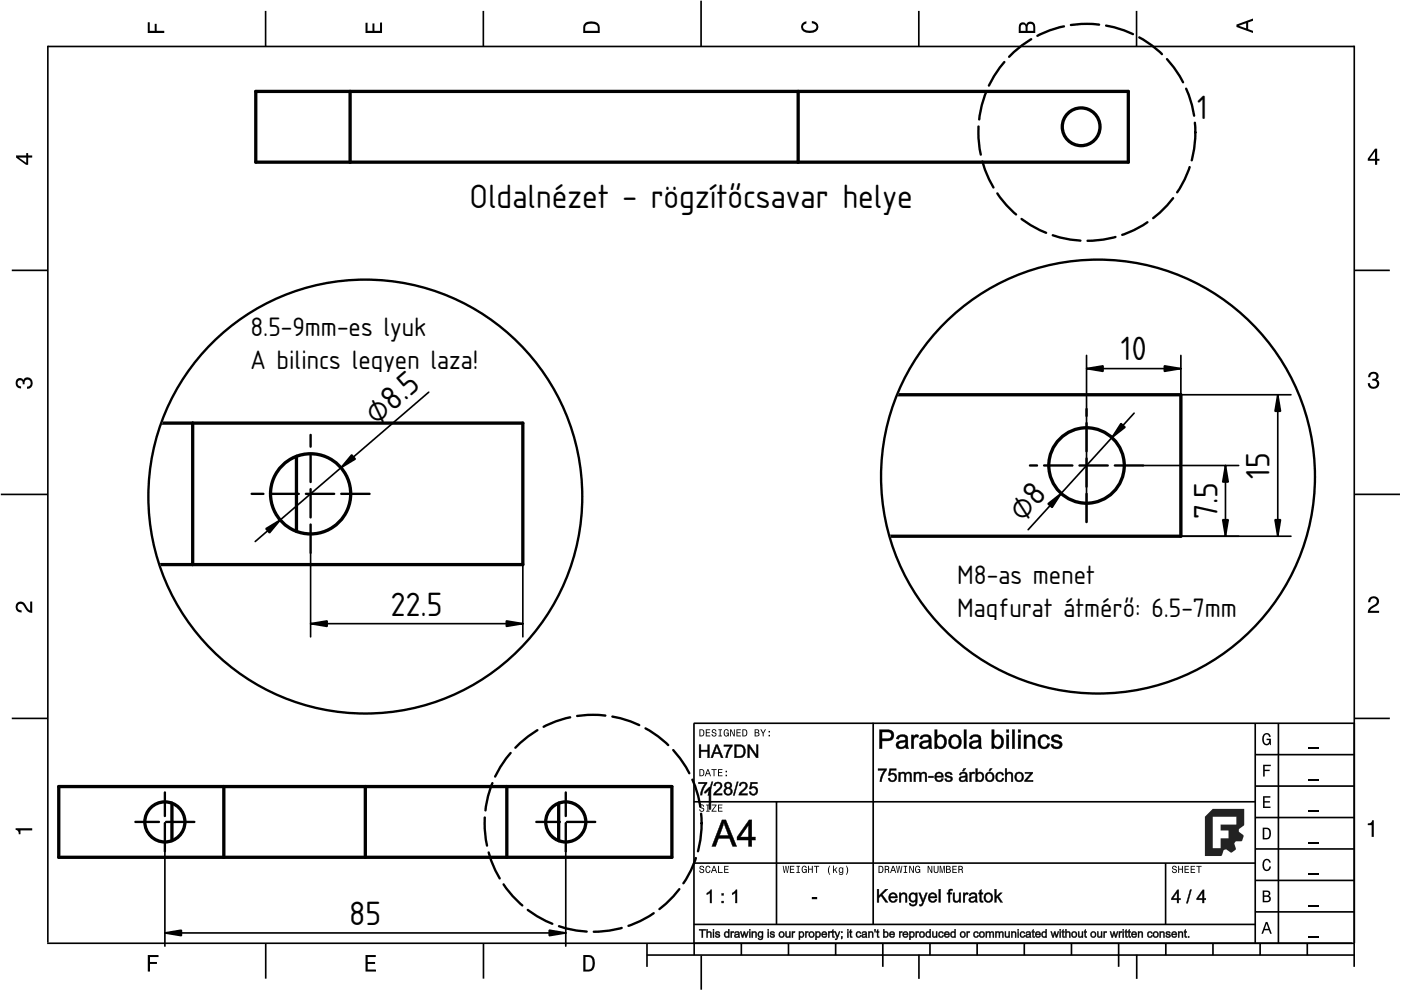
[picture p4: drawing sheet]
<svg xmlns="http://www.w3.org/2000/svg" width="297mm" height="210mm" viewBox="0 0 297 210" stroke-linecap="round" stroke-linejoin="round" font-family="sans-serif">
<defs><g id="words">
<g font-size="6.7">
<text x="253.8" y="25.3">1</text>
<text x="99.5" y="44.1">Oldalnézet - rögzítőcsavar helye</text>
<text x="237.7" y="76.4">10</text>
<text x="79.9" y="90.3" transform="rotate(-41 79.9 90.3)">⌀8.5</text>
<text x="269.2" y="101.5" transform="rotate(-90 269.2 101.5)">15</text>
<text x="216.9" y="110.8" transform="rotate(-48 216.9 110.8)">⌀8</text>
<text x="258.1" y="110.1" transform="rotate(-90 258.1 110.1)">7.5</text>
<text x="82.9" y="130.5">22.5</text>
<text x="149.2" y="171.8">1</text>
<text x="74.1" y="196.1">85</text>
</g>
<g font-size="5.3">
<text x="53.1" y="71.2">8.5-9mm-es lyuk</text>
<text x="53.1" y="78.3">A bilincs legyen laza!</text>
<text x="202.9" y="123.8">M8-as menet</text>
<text x="202.9" y="130.9">Magfurat átmérő: 6.5-7mm</text>
</g>
</g></defs>
<g fill="none" stroke="#000" stroke-width=".35">
<path d="M10.1 9.9h277.1M10.1 9.7v190.1M56.3 2.3v7.6M102.5 2.3v7.6M148.6 .1v9.8M194.8 2.3v7.6M241 2.3v7.6M287.1 9.7v195.3M2.5 57.3h7.5M287.2 57.3h7.5M.2 104.8h10M287.2 104.8h9.6"/>
<path d="M2.5 152.3h7.5M147.1 153.3h140.1M147.1 153.3v46.7M185.1 153.2v42.8M266.1 160h21.1M266.1 153.3v46.7M271.1 153.3v46.7M287.2 152.3h7.5M147.1 170h119.1M164.6 170v26M266.1 180h21.1M266.1 173.3h21.1"/>
<path d="M266.1 166.7h21.1M10 200h277.2M56.3 200v7.5M102.5 200v7.5M137.2 200v5M147.1 196h119.1M147.1 183h119.1M147.2 200v2.5M157.2 200v2.5M167.2 200v2.5M177.2 200v2.5M187.2 200v5"/>
<path d="M197.2 200v2.5M207.2 200v2.5M217.2 200v2.5M227.2 200v2.5M237.2 200v5M247.1 183v13M247.2 200v2.5M257.2 200v2.5M266.1 193.3h21.1M266.1 186.7h21.1M267.2 200v2.5M277.2 200v2.5"/>
<path d="M137.1 202.5h150.1M148.7 202.6v7.2M194.8 202.4v5.1M241 202.4v5.1"/>
</g>
<g fill="#000">
<path d="M31.3 4.7h.5v1.8h1v-1.4h.4v1.4h1.6v.5h-3.5z" fill-rule="evenodd"/>
<path d="M77.5 4.8h.4v1.7h1.1v-1.5h.4v1.5h1.2v-1.7h.4v2.2h-3.5z" fill-rule="evenodd"/>
<path d="M124.1 4.9a2.19 2.19 0 0 0-.4 2.1h3.5v-1.2a1.42 1.42 0 0 0-1.8-1.3zM124.4 5.2a2.14 2.14 0 0 1 2.3 .3v1h-2.6v-1z" fill-rule="evenodd"/>
<path d="M170.1 4.9l.9-.4v.5a.7 .7 0 0 0-.7 .5 .7 .7 0 0 0 .3 .8 1.69 1.69 0 0 0 2.5-.6 .9 .9 0 0 0-1-.8v-.5a1.24 1.24 0 0 1 1.4 1.1 1.24 1.24 0 0 1-1 1.4 2.22 2.22 0 0 1-2.5-.7l-.2-.5z" fill-rule="evenodd"/>
<path d="M216.2 5l-.2 .8v1.2h3.5v-1.3a.98 .98 0 0 0-.7-1.1 .98 .98 0 0 0-1.2 .6 .84 .84 0 0 0-1.4-.2zM216.5 5.3a.54 .54 0 0 1 .7-.1 .54 .54 0 0 1 .2 .6v.7h-1zM218 5.2a.62 .62 0 0 1 .7-.1 .62 .62 0 0 1 .4 .6v.8h-1.2z" fill-rule="evenodd"/>
<path d="M262.2 5.2v.5l3.5 1.3v-.5l-1.1-.3v-1.4l1.1-.4v-.5zM262.7 5.5l1.5-.6v1.1z" fill-rule="evenodd"/>
<path d="M3.4 33v.4l2.1 1.5h.5v-1.5h.8v-.4h-.8v-.5h-.4v.5zM4 33.4h1.6v1.1z" fill-rule="evenodd"/>
<path d="M291.5 31.5l-1.5 2.1v.5h1.5v.8h.5v-.8h.5v-.4h-.5v-2.2zM291.5 32.1v1.6h-1.1z" fill-rule="evenodd"/>
<path d="M3.6 80.4a.86 .86 0 0 1 1.4 .2 1.06 1.06 0 0 1 1.2-.5 1.06 1.06 0 0 1 .7 1.2 1.1 1.1 0 0 1-1.2 1.1v-.4a.71 .71 0 0 0 .8-1 .71 .71 0 0 0-1.3-.1v.6h-.4a.61 .61 0 0 0-.3-.8 .61 .61 0 0 0-.8 .2 .61 .61 0 0 0 .2 .8l.6 .2v.5a1.15 1.15 0 0 1-1.2-.7 1.15 1.15 0 0 1 .3-1.3z" fill-rule="evenodd"/>
<path d="M290.4 79.1a1.08 1.08 0 0 1 1.3-.2 1.08 1.08 0 0 1 .5 1.3l-.3 .3a1.06 1.06 0 0 1 .5 1.3 1.06 1.06 0 0 1-1.2 .6 1.1 1.1 0 0 1-1.2-1.2h.5a.71 .71 0 0 0 .9 .8 .71 .71 0 0 0 .1-1.2l-.5-.1v-.4a.61 .61 0 0 0 .7-.3 .61 .61 0 0 0-.2-.8 .61 .61 0 0 0-.8 .2l-.2 .6h-.4z" fill-rule="evenodd"/>
<path d="M3.6 127.9a1.22 1.22 0 0 1 2 .7l.4 .6 .4 .2v-1.9h.4v2.4a1.8 1.8 0 0 1-1.7-1.4 .71 .71 0 0 0-.9-.5 .71 .71 0 0 0-.5 .9 .71 .71 0 0 0 .9 .5v.5a1.18 1.18 0 0 1-1.2-.7 1.18 1.18 0 0 1 .2-1.3z" fill-rule="evenodd"/>
<path d="M290.4 126.7a1.18 1.18 0 0 1 1.9 .3 1.18 1.18 0 0 1-1 1.7l-.5 .4-.3 .4h1.9v.4h-2.4a1.8 1.8 0 0 1 1.4-1.7 .71 .71 0 0 0 .5-.9 .71 .71 0 0 0-.9-.5 .71 .71 0 0 0-.5 .9h-.4z" fill-rule="evenodd"/>
<path d="M148.3 154.6v1.5h.5a.77 .77 0 0 0 .6-.7 .77 .77 0 0 0-.6-.8zM148.5 154.8a.58 .58 0 0 1 .6 .6 .58 .58 0 0 1-.6 .6zM149.6 154.6v1.5h1v-.1h-.8v-.6h.7v-.1h-.7v-.5h.8v-.2zM151 154.7a.53 .53 0 0 0 0 .6 .53 .53 0 0 0 .6 .2 .32 .32 0 0 1-.2 .5 .32 .32 0 0 1-.4-.4h-.1a.5 .5 0 0 0 .6 .6 .5 .5 0 0 0 .2-.9l-.4-.1a.28 .28 0 0 1-.1-.3 .28 .28 0 0 1 .3-.2 .28 .28 0 0 1 .2 .4h.2a.51 .51 0 0 0-.3-.5 .51 .51 0 0 0-.6 .1zM152.3 154.6v.2h.3v1.2h-.3v.1h.8v-.1h-.3v-1.2h.3v-.2zM153.6 154.8a.81 .81 0 0 0 .5 1.4l.3-.3 .1 .2v-.8h-.5v.2h.3l-.2 .5a.6 .6 0 0 1-.5-.6 .6 .6 0 0 1 .5-.6l.2 .3h.2l-.2-.4a.53 .53 0 0 0-.7 .1zM154.8 154.6v1.5h.2v-1.2l.6 1.2h.2v-1.5h-.2v1.3l-.6-1.3zM156.1 154.6v1.5h1v-.1h-.8v-.6h.7v-.1h-.7v-.5h.8v-.2zM157.4 154.6v1.5h.5a.77 .77 0 0 0 .6-.7 .77 .77 0 0 0-.6-.8zM157.6 154.8a.58 .58 0 0 1 .6 .6 .58 .58 0 0 1-.6 .6zM160 154.6v1.5h.6a.42 .42 0 0 0 .4-.3 .42 .42 0 0 0-.2-.5l.2-.2-.1-.4zM160.2 154.8h.3a.23 .23 0 0 1 .3 .2 .23 .23 0 0 1-.3 .3h-.3zM160.2 155.4h.3a.26 .26 0 0 1 .3 .3 .26 .26 0 0 1-.3 .3h-.3zM161.2 154.6l.5 .9v.6h.2v-.6l.5-.9h-.2l-.4 .7-.4-.7zM162.9 155.8v.3h.3v-.3zM162.9 155v.3h.3v-.3z" fill-rule="evenodd"/>
<path d="M267.9 155.8a.85 .85 0 0 1 .9-.4 .85 .85 0 0 1 .6 .8h-.3l-.1-.2a.49 .49 0 0 0-.4-.3 .49 .49 0 0 0-.5 .3 1.2 1.2 0 0 0 .4 1.7 .66 .66 0 0 0 .6-.8h-.6v-.3h1v1.4h-.2l-.1-.4-.3 .3a.85 .85 0 0 1-1.2-.6v-1.1z" fill-rule="evenodd"/>
<path d="M3.3 175.6h3.5v.5h-2.5v.8h-.3a.77 .77 0 0 0-.7-1z" fill-rule="evenodd"/>
<path d="M148.4 170.7a.53 .53 0 0 0 0 .6 .53 .53 0 0 0 .6 .2 .32 .32 0 0 1-.2 .5 .32 .32 0 0 1-.4-.4h-.2a.5 .5 0 0 0 .7 .5 .5 .5 0 0 0 .2-.8l-.4-.1a.28 .28 0 0 1-.1-.4 .28 .28 0 0 1 .3-.1 .28 .28 0 0 1 .2 .3h.2a.51 .51 0 0 0-.3-.4 .51 .51 0 0 0-.6 .1zM149.7 170.6v.2h.3v1.1h-.3v.2h.8v-.2h-.3v-1.1h.3v-.2zM150.9 170.6v.2h.8l-.9 1.3h1.1v-.2h-.8l.8-1.3zM152.2 170.6v1.5h1v-.2h-.8v-.5h.7v-.2h-.7v-.4h.8v-.2z" fill-rule="evenodd"/>
<path d="M148.3 163.1v1.5h.5a.77 .77 0 0 0 .6-.8 .77 .77 0 0 0-.6-.7zM148.5 163.3a.58 .58 0 0 1 .6 .5 .58 .58 0 0 1-.6 .6zM150 163.1l-.6 1.5h.2l.2-.5h.6l.1 .5h.2l-.5-1.5zM150.1 163.3l.2 .7h-.4zM150.8 163.1v.2h.5v1.3h.2v-1.3h.4v-.2zM152.2 163.1v1.5h1v-.2h-.8v-.5h.7v-.2h-.7v-.4h.8v-.2zM153.8 164.3v.3h.3v-.3zM153.8 163.4v.3h.3v-.3z" fill-rule="evenodd"/>
<path d="M267.8 168.8h1.5v.3h-1.2v.8h1.1v.3h-1.1v.8h1.3v.3h-1.6z" fill-rule="evenodd"/>
<path d="M267.8 162.1h1.6v.3h-1.3v.8h1.1v.3h-1.1v1.1h-.3z" fill-rule="evenodd"/>
<path d="M267.7 175.5v2.5h.8a1.37 1.37 0 0 0 .7-2.2 1.56 1.56 0 0 0-1.5-.3zM268.1 175.8a.98 .98 0 0 1 1.1 .7 .98 .98 0 0 1-.7 1.2h-.4z" fill-rule="evenodd"/>
<path d="M290 174.6a.77 .77 0 0 0 .9-.7h.4v3.5h-.5v-2.5h-.8z" fill-rule="evenodd"/>
<path d="M148.4 183.7a.53 .53 0 0 0 0 .6 .53 .53 0 0 0 .6 .2 .32 .32 0 0 1-.2 .5 .32 .32 0 0 1-.4-.4h-.2a.5 .5 0 0 0 .7 .5 .5 .5 0 0 0 .2-.8l-.4-.1a.28 .28 0 0 1-.1-.4 .28 .28 0 0 1 .3-.1 .28 .28 0 0 1 .2 .3h.2a.51 .51 0 0 0-.3-.4 .51 .51 0 0 0-.6 .1zM149.7 183.8l-.1 .2a.67 .67 0 0 0 0 .8 .67 .67 0 0 0 .9 .2l.1-.5h-.2l-.2 .4a.61 .61 0 0 1-.4-.6 .61 .61 0 0 1 .4-.6l.2 .3h.2l-.2-.3a.5 .5 0 0 0-.7 .1zM151.3 183.6l-.6 1.5h.2l.2-.5h.6l.1 .5h.2l-.5-1.5zM151.4 183.8l.2 .7h-.4zM152.2 183.6v1.5h1v-.2h-.8v-1.3zM153.5 183.6v1.5h1v-.2h-.8v-.5h.7v-.2h-.7v-.4h.8v-.2z" fill-rule="evenodd"/>
<path d="M166 183.6l.2 1.5h.2l.2-1.3 .2 1.3h.2l.3-1.5h-.2l-.2 1.3-.2-1.3h-.2l-.2 1.3-.2-1.3zM167.5 183.6v1.5h.9v-.2h-.7v-.5h.6v-.2h-.6v-.4h.7v-.2zM168.9 183.6v.2h.2v1.1h-.2v.2h.7v-.2h-.3v-1.1h.3v-.2zM170.1 183.8a.82 .82 0 0 0 .5 1.3l.3-.2 .2 .2v-.8h-.6v.2h.4l-.2 .4a.6 .6 0 0 1-.5-.6 .6 .6 0 0 1 .4-.6l.2 .3h.2l-.1-.3a.53 .53 0 0 0-.8 .1zM171.3 183.6v1.5h.2v-.7h.6v.7h.2v-1.5h-.2v.6h-.6v-.6zM172.6 183.6v.2h.4v1.3h.2v-1.3h.5v-.2zM175.9 183.5a1.35 1.35 0 0 0 .1 2 1.84 1.84 0 0 1 0-2zM176.6 183.5v1.6h.2v-.4l.2-.2 .3 .6h.3l-.5-.8 .5-.4h-.3l-.5 .5v-.9zM177.9 184a.59 .59 0 0 0-.1 .8 .59 .59 0 0 0 .7 .3l.1-.2a.31 .31 0 0 1-.1 .4 .31 .31 0 0 1-.5-.1h-.1a.47 .47 0 0 0 .5 .3 .47 .47 0 0 0 .4-.5v-1.1h-.2v.2l-.3-.2zM178.1 184.2l.1-.1a.42 .42 0 0 1 .4 .4 .42 .42 0 0 1-.4 .4l-.2-.2zM179.3 183.5a1.85 1.85 0 0 1 0 2 1.22 1.22 0 0 0 0-2z" fill-rule="evenodd"/>
<path d="M186.3 183.6v1.5h.5a.77 .77 0 0 0 .6-.8 .77 .77 0 0 0-.6-.7zM186.5 183.8a.58 .58 0 0 1 .6 .5 .58 .58 0 0 1-.6 .6zM187.6 183.6v1.5h.2v-.7a.45 .45 0 0 1 .5 .2 .45 .45 0 0 1 .1 .5l.2-.1-.3-.7a.42 .42 0 0 0 .2-.4 .42 .42 0 0 0-.4-.3zM187.8 183.8h.2a.26 .26 0 0 1 .3 .2 .26 .26 0 0 1-.3 .3h-.2zM189.3 183.6l-.6 1.5h.2l.2-.5h.6l.1 .5h.2l-.5-1.5zM189.4 183.8l.2 .7h-.5zM190 183.6l.3 1.5h.1l.3-1.3 .2 1.3h.2l.2-1.5h-.1l-.2 1.3-.2-1.3h-.2l-.2 1.3-.2-1.3zM191.6 183.6v.2h.3v1.1h-.3v.2h.7v-.2h-.2v-1.1h.2v-.2zM192.8 183.6v1.5h.2v-1.2l.5 1.2h.3v-1.5h-.2v1.2l-.6-1.2zM194.2 183.8a.81 .81 0 0 0 .5 1.3l.3-.2 .1 .2v-.8h-.5v.2h.3l-.2 .4a.6 .6 0 0 1-.5-.6 .6 .6 0 0 1 .5-.6l.2 .3h.2l-.2-.3a.53 .53 0 0 0-.7 .1zM196.7 183.6v1.5h.2v-1.2l.5 1.2h.3v-1.5h-.2v1.2l-.6-1.2zM198 183.6v.9a.52 .52 0 0 0 .5 .6 .52 .52 0 0 0 .5-.6v-.9h-.2v.9a.33 .33 0 0 1-.3 .4 .33 .33 0 0 1-.3-.4v-.9zM199.2 183.6v1.5h.2v-1.4l.3 1.4h.2l.2-1.4v1.4h.2v-1.5h-.3l-.2 1.3-.3-1.3zM200.6 183.6v1.5h.5a.42 .42 0 0 0 .5-.3 .42 .42 0 0 0-.3-.5l.2-.2-.1-.4zM200.8 183.8h.3a.23 .23 0 0 1 .2 .2 .23 .23 0 0 1-.2 .2h-.3zM200.8 184.4h.3a.26 .26 0 0 1 .3 .2 .26 .26 0 0 1-.3 .3h-.3zM201.9 183.6v1.5h1v-.2h-.8v-.5h.7v-.2h-.7v-.4h.8v-.2zM203.2 183.6v1.5h.2v-.7a.45 .45 0 0 1 .5 .2 .45 .45 0 0 1 .1 .5l.2-.1-.3-.7a.42 .42 0 0 0 .2-.4 .42 .42 0 0 0-.4-.3zM203.4 183.8h.2a.26 .26 0 0 1 .3 .2 .26 .26 0 0 1-.3 .3h-.2z" fill-rule="evenodd"/>
<path d="M248.6 183.7a.53 .53 0 0 0 0 .6 .53 .53 0 0 0 .6 .2 .32 .32 0 0 1-.2 .5 .32 .32 0 0 1-.3-.4h-.2a.5 .5 0 0 0 .6 .5 .5 .5 0 0 0 .2-.8l-.4-.1a.28 .28 0 0 1-.1-.4 .28 .28 0 0 1 .3-.1 .28 .28 0 0 1 .2 .3h.2a.51 .51 0 0 0-.3-.4 .51 .51 0 0 0-.6 .1zM249.8 183.6v1.5h.2v-.7h.6v.7h.2v-1.5h-.2v.6h-.6v-.6zM251.1 183.6v1.5h1v-.2h-.8v-.5h.7v-.2h-.7v-.4h.8v-.2zM252.4 183.6v1.5h1v-.2h-.8v-.5h.7v-.2h-.7v-.4h.8v-.2zM253.6 183.6v.2h.5v1.3h.2v-1.3h.5v-.2z" fill-rule="evenodd"/>
<path d="M268.4 195.5l-1 2.5h.4l.2-.8h1l.3 .8h.3l-.9-2.5zM268.5 195.8l.4 1.1h-.7z" fill-rule="evenodd"/>
<path d="M267.7 188.8v2.5h1a.7 .7 0 0 0 .7-.5 .7 .7 0 0 0-.4-.8 .61 .61 0 0 0 .3-.8 .61 .61 0 0 0-.7-.4zM268 189.1h.6a.38 .38 0 0 1 .4 .4 .38 .38 0 0 1-.5 .3h-.5zM268 190.2h.6a.44 .44 0 0 1 .5 .4 .44 .44 0 0 1-.5 .4h-.6z" fill-rule="evenodd"/>
<path d="M267.9 182.4a.85 .85 0 0 1 .9-.3 .85 .85 0 0 1 .6 .8h-.3l-.1-.2a.47 .47 0 0 0-.4-.3 .47 .47 0 0 0-.4 .2 1.21 1.21 0 0 0 .4 1.8 .64 .64 0 0 0 .5-.7h.4a.89 .89 0 0 1-.8 1 .89 .89 0 0 1-1-.7v-1.2z" fill-rule="evenodd"/>
<path d="M31.3 202.5h2.3v.4h-1.8v1.1h1.5v.4h-1.5v1.6h-.5z" fill-rule="evenodd"/>
<path d="M77.5 202.5h2.2v.4h-1.7v1.1h1.5v.4h-1.5v1.2h1.7v.4h-2.2z" fill-rule="evenodd"/>
<path d="M123.7 202.5v3.5h1.1a1.42 1.42 0 0 0 1.3-1.8 1.38 1.38 0 0 0-1.3-1.7zM124.1 202.9l1.1 .1a1.89 1.89 0 0 1 0 2.5l-1.1 .1z" fill-rule="evenodd"/>
</g>
<path d="M277.5 158.7h2.1M277.5 178.7h2.1M277.5 172h2.1M277.5 165.4h2.1M277.5 198.7h2.1M277.5 192h2.1M277.5 185.4h2.1" fill="none" stroke="#000" stroke-width=".25"/>
<g fill="#000">
<path d="M153.1 173.8h.8l2.3 5.7h-.9l-.6-1.8h-2.4l-.5 1.8h-.9zM153.1 173.8l-2.2 5.6h.8l.6-1.7h2.4l.6 1.7h.9l-2.3-5.6zM153.4 174.4l-.1 .8-.7 1.9 1.8 .1zM153.4 174.4l1.1 2.8h-2zM158.8 173.8h.6v3.7l.8-.1v.8l-.8-.1v1.4h-.7v-1.4l-2.5 .1v-.7zM158.8 173.8l-2.5 3.7v.6h2.4v1.3h.7l-.1-1.3h.8v-.6h-.8l.1-3.7zM158.7 174.9l-1.7 2.6h1.7zM158.7 174.8v2.7h-1.8z"/>
<path d="M153.1 173.8h.8l2.3 5.6h-.9l-.6-1.7h-2.4l-.6 1.7h-.8zM153.5 174.4l-.9 2.7h1.9zM158.8 173.8h.6v3.7h.7v.6h-.7v1.3h-.7v-1.3h-2.4v-.6zM158.7 174.9l-1.8 2.6h1.8z"/>
<path d="M148.2 197h1.4v.3l-.6-.1 .1 1.6h-.3v-1.6l-.6 .1zM148.2 197v.2h.6v1.6h.2v-1.6h.6v-.2zM149.8 197h.3l-.1 .7a.47 .47 0 0 1 .6-.2 .47 .47 0 0 1 .3 .5v.8h-.3v-.8a.26 .26 0 0 0-.3-.3 .26 .26 0 0 0-.2 .4v.7h-.3zM149.8 197v1.8h.2v-.7a.35 .35 0 0 1 .3-.5 .35 .35 0 0 1 .4 .4l-.1 .8h.2v-.8a.42 .42 0 0 0-.3-.5 .42 .42 0 0 0-.5 .3v-.8zM151.1 197h.3v.3h-.3zM151.2 197v.3h.2v-.3zM151.1 197.5h.3v1.3h-.3zM151.2 197.5v1.3h.2v-1.3zM151.7 197.6l.2-.1a.46 .46 0 0 1 .5 0 .46 .46 0 0 1 .2 .4l-.7-.2 .1 .3h.2a.47 .47 0 0 1 .5 .6 .47 .47 0 0 1-.8 .2l-.3-.4 .3-.1a.26 .26 0 0 0 .2 .3 .26 .26 0 0 0 .3-.3l-.2-.1a.41 .41 0 0 1-.5-.1 .41 .41 0 0 1 0-.5zM151.8 197.7a.29 .29 0 0 0-.1 .3 .29 .29 0 0 0 .3 .1l.3 .1a.21 .21 0 0 1 .2 .3 .21 .21 0 0 1-.2 .2l-.7-.3a.49 .49 0 0 0 .6 .4 .49 .49 0 0 0 .4-.6l-.7-.3a.28 .28 0 0 1 .2-.3 .28 .28 0 0 1 .3 .3l.2-.1a.51 .51 0 0 0-.8-.1zM153.6 197.6a.44 .44 0 0 1 .8 .1v-.7h.3v1.8h-.3v-.2a.5 .5 0 0 1-.6 .2 .5 .5 0 0 1-.3-.5zM153.7 197.7a.55 .55 0 0 0-.1 .8 .55 .55 0 0 0 .9 0l-.1 .3h.2v-1.8h-.2v.8a.44 .44 0 0 0-.7-.1zM153.9 197.8l-.1 .5 .2 .3a.38 .38 0 0 0 .4-.5 .38 .38 0 0 0-.5-.3zM153.8 197.7a.45 .45 0 0 1 .7 .4 .45 .45 0 0 1-.7 .4l-.1-.4zM154.9 197.5h.3v.2a.26 .26 0 0 1 .2-.3 .26 .26 0 0 1 .3 .2l-.1 .2-.4 .1v.9h-.3zM154.9 197.5v1.3h.3l-.1-.9 .2-.2 .3 .1v-.2l-.3-.1-.1 .2-.1-.2zM155.8 197.6a.61 .61 0 0 1 .8-.1 .61 .61 0 0 1 .2 .7l.1 .6h-.3v-.2a.46 .46 0 0 1-.8 .2 .46 .46 0 0 1 .2-.8l.5-.1a.31 .31 0 0 0-.3-.2 .31 .31 0 0 0-.3 .2h-.2zM155.8 197.7l-.1 .2h.2a.32 .32 0 0 1 .3-.3 .32 .32 0 0 1 .3 .1l.1 .3-.6 .1a.35 .35 0 0 0-.2 .5 .35 .35 0 0 0 .5 .1l.3-.2v.3h.2l-.1-1a.55 .55 0 0 0-.9-.1zM156 198.3v.1a.31 .31 0 0 0 .2 .2 .31 .31 0 0 0 .3-.2l.1-.3zM155.9 198.3l.6-.2a.35 .35 0 0 1-.1 .5 .35 .35 0 0 1-.5-.3zM156.9 197.5h.3l.2 1 .3-1h.3l.2 1 .2-1h.3l-.4 1.3h-.3l-.2-1-.2 1h-.3zM157 197.5l.3 1.3h.3l.2-1 .3 1h.2l.4-1.3h-.2l-.3 1.2-.3-1.2h-.2l-.3 1-.2-1zM158.8 197h.3v.3h-.3zM158.9 197v.3h.2v-.3zM158.8 197.5h.3v1.3h-.3zM158.9 197.5v1.3h.2v-1.3zM159.4 197.5h.2v.2a.47 .47 0 0 1 .6-.2 .47 .47 0 0 1 .3 .5v.8h-.3v-.8a.25 .25 0 0 0-.2-.3 .25 .25 0 0 0-.3 .2v.9h-.3zM159.4 197.5v1.3h.2v-.9a.34 .34 0 0 1 .4-.3 .34 .34 0 0 1 .3 .4l-.1 .8h.2v-1a.43 .43 0 0 0-.5-.3 .43 .43 0 0 0-.4 .3l.1-.3zM160.8 197.6l.4-.2 .4 .3-.1-.2h.3v1.1a.59 .59 0 0 1-.4 .7 .59 .59 0 0 1-.7-.5l.3 .1v.1h.3l.2-.1 .1-.3a.54 .54 0 0 1-.7 .1 .54 .54 0 0 1-.3-.6zM160.8 197.7a.55 .55 0 0 0 0 .8 .55 .55 0 0 0 .8 0v.1a.4 .4 0 0 1-.2 .5 .4 .4 0 0 1-.5-.2h-.2a.53 .53 0 0 0 .6 .3 .53 .53 0 0 0 .4-.6l.1-1.1h-.2v.3l-.4-.3zM161 197.8v.5l.1 .2a.38 .38 0 0 0 .4-.4 .38 .38 0 0 0-.5-.3zM161 197.7a.44 .44 0 0 1 .6 .4 .44 .44 0 0 1-.7 .4l-.1-.4zM162.7 197h.3v.3h-.3zM162.8 197v.3h.2v-.3zM162.7 197.5h.3v1.3h-.3zM162.8 197.5v1.3h.2v-1.3zM163.3 197.6l.2-.1a.46 .46 0 0 1 .5 0 .46 .46 0 0 1 .2 .4l-.6-.2v.3h.2a.47 .47 0 0 1 .5 .6 .47 .47 0 0 1-.8 .2l-.3-.4 .3-.1a.26 .26 0 0 0 .2 .3 .26 .26 0 0 0 .3-.3l-.2-.1a.41 .41 0 0 1-.5-.1 .41 .41 0 0 1 0-.5zM163.4 197.7a.29 .29 0 0 0-.1 .3 .29 .29 0 0 0 .3 .1l.3 .1a.21 .21 0 0 1 .2 .3 .21 .21 0 0 1-.2 .2l-.7-.3a.49 .49 0 0 0 .6 .4 .49 .49 0 0 0 .4-.6l-.7-.3a.28 .28 0 0 1 .2-.3 .28 .28 0 0 1 .3 .3l.2-.1a.51 .51 0 0 0-.8-.1zM165.1 198.1a.68 .68 0 0 1 1.3 0 .68 .68 0 0 1-1.3 0zM165.2 198.1a.6 .6 0 0 0 1.2 0 .6 .6 0 0 0-1.2 0zM165.5 197.8a.4 .4 0 0 0-.1 .6 .4 .4 0 0 0 .5 .1 .4 .4 0 0 0 .1-.6 .4 .4 0 0 0-.5-.1zM165.4 197.8a.46 .46 0 0 1 .7 .3 .46 .46 0 0 1-.7 .4l-.1-.4zM166.5 197.5h.3l.1 1a.29 .29 0 0 0 .3 0 .29 .29 0 0 0 .1-.3v-.7h.3v1.3h-.3l.1-.2a.43 .43 0 0 1-.5 .2 .43 .43 0 0 1-.3-.3zM166.5 197.5l.1 1a.43 .43 0 0 0 .4 .3 .43 .43 0 0 0 .4-.4v.4h.2v-1.3h-.2v.7a.36 .36 0 0 1-.2 .4 .36 .36 0 0 1-.5-.2l.1-.9zM167.9 197.5h.2v.2a.26 .26 0 0 1 .2-.3 .26 .26 0 0 1 .3 .2l-.1 .2-.3 .1v.9h-.3zM167.9 197.5v1.3h.2v-.9l.2-.2 .2 .1 .1-.2-.3-.1-.2 .2v-.2zM169.3 197.5h.3v.2a.53 .53 0 0 1 .7-.2 .53 .53 0 0 1 .2 .6 .57 .57 0 0 1-.3 .7 .57 .57 0 0 1-.6-.1v.6h-.3zM169.4 197.5v1.8h.2v-.8a.53 .53 0 0 0 .7 0 .53 .53 0 0 0 0-.7 .53 .53 0 0 0-.7-.1l-.1 .1 .1-.3zM169.7 197.8l-.1 .5 .2 .3a.42 .42 0 0 0 .4-.5 .42 .42 0 0 0-.4-.4zM169.7 197.8a.45 .45 0 0 1 .6 .3 .45 .45 0 0 1-.7 .4l-.1-.4zM170.7 197.5h.3v.2a.26 .26 0 0 1 .2-.3 .26 .26 0 0 1 .3 .2l-.1 .2-.4 .1v.9h-.3zM170.7 197.5v1.3h.3l-.1-.9 .2-.2 .2 .1 .1-.2-.3-.1-.1 .2-.1-.2zM171.4 198.1a.7 .7 0 0 1 1.4 0 .7 .7 0 0 1-1.4 0zM171.5 198.1a.6 .6 0 0 0 1.2 0 .6 .6 0 0 0-1.2 0zM171.8 197.8a.4 .4 0 0 0-.1 .6 .4 .4 0 0 0 .6 .1 .4 .4 0 0 0 .1-.6 .4 .4 0 0 0-.6-.1zM171.8 197.8a.46 .46 0 0 1 .7 .3 .46 .46 0 0 1-.7 .4l-.2-.4zM172.9 197.5h.2v.2a.53 .53 0 0 1 .7-.2 .53 .53 0 0 1 .2 .6 .57 .57 0 0 1-.2 .7 .57 .57 0 0 1-.7-.1l.1 .6h-.3zM172.9 197.5v1.8h.2v-.8a.53 .53 0 0 0 .7 0 .53 .53 0 0 0 0-.7 .53 .53 0 0 0-.7-.1l-.1 .1 .1-.3zM173.2 197.8v.5l.1 .3a.42 .42 0 0 0 .4-.5 .42 .42 0 0 0-.4-.4zM173.2 197.8a.45 .45 0 0 1 .6 .3 .45 .45 0 0 1-.6 .4l-.2-.4zM174.3 197.6a.61 .61 0 0 1 .8-.1 .61 .61 0 0 1 .2 .7h-.9a.34 .34 0 0 0 .3 .4 .34 .34 0 0 0 .4-.3h.2a.59 .59 0 0 1-.5 .6 .59 .59 0 0 1-.6-.4v-.6zM174.4 197.7a.61 .61 0 0 0 0 .9 .61 .61 0 0 0 .9-.2h-.2a.37 .37 0 0 1-.5 .3 .37 .37 0 0 1-.2-.5h.9a.54 .54 0 0 0-.3-.6 .54 .54 0 0 0-.6 .1zM174.6 197.8l-.2 .2h.7l-.1-.2zM174.5 197.7a.36 .36 0 0 1 .4-.1 .36 .36 0 0 1 .2 .5h-.7zM175.6 197.5h.2v.2a.26 .26 0 0 1 .2-.3 .26 .26 0 0 1 .3 .2l-.1 .2-.4 .1 .1 .9h-.3zM175.6 197.5v1.3h.2v-.9l.2-.2 .2 .1 .1-.2-.3-.1-.2 .2v-.2zM176.4 197.2l.3-.2v.5h.2v.2h-.2v.8h.2v.3a.36 .36 0 0 1-.4 0 .36 .36 0 0 1-.1-.4l.1-.7h-.3v-.2h.3zM176.5 197.2v.4l-.2-.1v.2l.2-.1v.8a.27 .27 0 0 0 .1 .3 .27 .27 0 0 0 .3 0l-.3-.3v-.8l.3 .1v-.2l-.3 .1 .1-.5zM176.9 197.5h.3l.3 1 .4-1h.3l-.6 1.6-.3 .2h-.3v-.3h.4v-.2zM177 197.5l.5 1.3-.2 .3h-.2v.2l.4-.2 .6-1.6h-.2l-.3 1.2-.4-1.2zM178.3 197.5h.3v.3h-.3zM178.4 197.5v.3h.2v-.3zM178.3 198.5h.3v.5l-.2 .2-.1-.2 .2-.2h-.2zM178.4 198.5v.3l.1-.1-.1 .4 .2-.6zM179.6 197h.3v.3h-.3zM179.7 197v.3h.2v-.3zM179.6 197.5h.3v1.3h-.3zM179.7 197.5v1.3h.2v-1.3zM180.2 197.2l.3-.2-.1 .5h.3v.2h-.3l.1 .8h.2v.3a.36 .36 0 0 1-.4 0 .36 .36 0 0 1-.1-.4v-.7h-.2v-.2h.2zM180.2 197.2l.1 .4-.2-.1v.2l.2-.1v.8a.27 .27 0 0 0 .1 .3 .27 .27 0 0 0 .3 0l-.3-.3v-.8l.3 .1v-.2l-.3 .1v-.5zM181.6 197.6a.54 .54 0 0 1 .6-.2 .54 .54 0 0 1 .4 .5l-.2 .1a.3 .3 0 0 0-.3-.3 .3 .3 0 0 0-.3 .2v.4a.28 .28 0 0 0 .3 .3 .28 .28 0 0 0 .2-.3h.3a.61 .61 0 0 1-.8 .5 .61 .61 0 0 1-.4-.9zM181.7 197.7a.58 .58 0 0 0 0 .9 .58 .58 0 0 0 .9-.3h-.2a.34 .34 0 0 1-.3 .4 .34 .34 0 0 1-.4-.3v-.5a.33 .33 0 0 1 .3-.3 .33 .33 0 0 1 .3 .3h.3a.54 .54 0 0 0-.9-.2zM182.8 197.6a.61 .61 0 0 1 .8-.1 .61 .61 0 0 1 .2 .7l.1 .6h-.3v-.2a.46 .46 0 0 1-.8 .2 .46 .46 0 0 1 .2-.8l.5-.1a.31 .31 0 0 0-.3-.2 .31 .31 0 0 0-.3 .2h-.2zM182.8 197.7l-.1 .2h.2a.32 .32 0 0 1 .3-.3 .32 .32 0 0 1 .3 .1l.1 .3-.6 .1a.35 .35 0 0 0-.2 .5 .35 .35 0 0 0 .5 .1l.3-.2v.3h.2l-.1-1a.55 .55 0 0 0-.9-.1zM183 198.3v.1a.31 .31 0 0 0 .2 .2 .31 .31 0 0 0 .3-.2l.1-.3zM182.9 198.3l.6-.2a.35 .35 0 0 1-.1 .5 .35 .35 0 0 1-.5-.3zM184.1 197.5h.2v.2a.47 .47 0 0 1 .6-.2 .47 .47 0 0 1 .3 .5v.8h-.3v-.8a.25 .25 0 0 0-.2-.3 .25 .25 0 0 0-.3 .2v.9h-.3zM184.1 197.5v1.3h.2v-.9a.34 .34 0 0 1 .4-.3 .34 .34 0 0 1 .3 .4l-.1 .8h.2v-1a.43 .43 0 0 0-.5-.3 .43 .43 0 0 0-.3 .3v-.3zM185.4 197h.3l-.1 .7h-.2zM185.4 197l.1 .6h.1v-.6zM185.9 197.2l.3-.2v.5h.2v.2h-.2v.8h.2v.3a.36 .36 0 0 1-.4 0 .36 .36 0 0 1-.1-.4l.1-.7h-.2v-.2h.2zM186 197.2v.4l-.2-.1v.2l.2-.1v.8a.27 .27 0 0 0 .1 .3 .27 .27 0 0 0 .3 0l-.3-.3v-.8l.3 .1v-.2l-.3 .1 .1-.5zM187.2 197h.3v.7a.51 .51 0 0 1 .6-.2 .51 .51 0 0 1 .3 .5 .59 .59 0 0 1-.2 .7 .59 .59 0 0 1-.8-.1l.1 .2h-.3zM187.3 197v1.8h.2l-.1-.3a.55 .55 0 0 0 .9 0 .55 .55 0 0 0-.2-.9h-.4l-.3 .2 .1-.8zM187.6 197.8l-.1 .7h.2a.38 .38 0 0 0 .4-.4 .38 .38 0 0 0-.5-.3zM187.5 197.8a.44 .44 0 0 1 .7 .4 .44 .44 0 0 1-.7 .3zM188.7 197.6a.61 .61 0 0 1 .7-.1 .61 .61 0 0 1 .3 .7h-.9a.34 .34 0 0 0 .3 .4 .34 .34 0 0 0 .4-.3h.2a.59 .59 0 0 1-.5 .6 .59 .59 0 0 1-.6-.4l-.1-.6zM188.7 197.7a.61 .61 0 0 0 .1 .9 .61 .61 0 0 0 .9-.2h-.2a.37 .37 0 0 1-.5 .3 .37 .37 0 0 1-.2-.5h.9a.54 .54 0 0 0-.3-.6 .54 .54 0 0 0-.7 .1zM188.9 197.8l-.1 .2h.7l-.1-.2zM188.9 197.7a.36 .36 0 0 1 .4-.1 .36 .36 0 0 1 .2 .5h-.8zM190.6 197.5h.3v.2a.26 .26 0 0 1 .2-.3 .26 .26 0 0 1 .3 .2l-.1 .2-.4 .1v.9h-.3zM190.6 197.5v1.3h.3v-.9l.1-.2 .3 .1v-.2l-.2-.1-.2 .2-.1-.2zM191.5 197.6a.61 .61 0 0 1 .8-.1 .61 .61 0 0 1 .2 .7h-.8a.34 .34 0 0 0 .2 .4 .34 .34 0 0 0 .4-.3h.2a.59 .59 0 0 1-.5 .6 .59 .59 0 0 1-.6-.4v-.6zM191.6 197.7a.61 .61 0 0 0 0 .9 .61 .61 0 0 0 .9-.2h-.2a.37 .37 0 0 1-.5 .3 .37 .37 0 0 1-.2-.5h.9a.54 .54 0 0 0-.3-.6 .54 .54 0 0 0-.6 .1zM191.8 197.8l-.2 .2h.7l-.1-.2zM191.7 197.7a.36 .36 0 0 1 .4-.1 .36 .36 0 0 1 .2 .5h-.7zM192.8 197.5h.2v.2a.53 .53 0 0 1 .7-.2 .53 .53 0 0 1 .2 .6 .57 .57 0 0 1-.2 .7 .57 .57 0 0 1-.7-.1l.1 .6h-.3zM192.8 197.5v1.8h.2v-.8a.53 .53 0 0 0 .7 0 .53 .53 0 0 0 .1-.7 .53 .53 0 0 0-.8-.1v.1v-.3zM193.1 197.8v.5l.1 .3a.42 .42 0 0 0 .4-.5 .42 .42 0 0 0-.4-.4zM193.1 197.8a.45 .45 0 0 1 .6 .3 .45 .45 0 0 1-.6 .4l-.1-.4zM194.1 197.5h.3v.2a.26 .26 0 0 1 .2-.3 .26 .26 0 0 1 .3 .2l-.1 .2-.4 .1v.9h-.3zM194.2 197.5v1.3h.2v-.9l.1-.2 .3 .1v-.2l-.2-.1-.2 .2-.1-.2zM194.8 198.1a.7 .7 0 0 1 1.4 0 .7 .7 0 0 1-1.4 0zM194.9 198.1a.6 .6 0 0 0 1.2 0 .6 .6 0 0 0-1.2 0zM195.2 197.8a.4 .4 0 0 0-.1 .6 .4 .4 0 0 0 .6 .1 .4 .4 0 0 0 .1-.6 .4 .4 0 0 0-.6-.1zM195.2 197.8a.46 .46 0 0 1 .7 .3 .46 .46 0 0 1-.7 .4l-.1-.4zM196.3 197.6a.44 .44 0 0 1 .8 .1v-.7h.3v1.8h-.3v-.2a.5 .5 0 0 1-.5 .2 .5 .5 0 0 1-.4-.5zM196.4 197.7a.55 .55 0 0 0 0 .8 .55 .55 0 0 0 .8 0l-.1 .3h.2v-1.8h-.2l.1 .8a.44 .44 0 0 0-.8-.1zM196.6 197.8l-.1 .5 .2 .3a.38 .38 0 0 0 .4-.5 .38 .38 0 0 0-.5-.3zM196.5 197.7a.45 .45 0 0 1 .7 .4 .45 .45 0 0 1-.7 .4l-.1-.4zM197.6 197.5h.3l.1 1a.29 .29 0 0 0 .3 0 .29 .29 0 0 0 .1-.3v-.7h.3v1.3h-.2v-.2a.43 .43 0 0 1-.4 .2 .43 .43 0 0 1-.4-.3zM197.7 197.5v1a.43 .43 0 0 0 .4 .3 .43 .43 0 0 0 .4-.4v.4h.2v-1.3h-.2v.7a.36 .36 0 0 1-.2 .4 .36 .36 0 0 1-.5-.2l.1-.9zM199.1 197.6a.54 .54 0 0 1 .6-.2 .54 .54 0 0 1 .3 .5l-.2 .1a.3 .3 0 0 0-.3-.3 .3 .3 0 0 0-.3 .2v.4a.28 .28 0 0 0 .4 .3 .28 .28 0 0 0 .2-.3h.3a.61 .61 0 0 1-.8 .5 .61 .61 0 0 1-.4-.9zM199.1 197.7a.58 .58 0 0 0 .1 .9 .58 .58 0 0 0 .9-.3h-.3a.34 .34 0 0 1-.3 .4 .34 .34 0 0 1-.3-.3v-.5a.33 .33 0 0 1 .3-.3 .33 .33 0 0 1 .3 .3h.2a.54 .54 0 0 0-.9-.2zM200.3 197.6a.61 .61 0 0 1 .8-.1 .61 .61 0 0 1 .2 .7h-.9a.34 .34 0 0 0 .3 .4 .34 .34 0 0 0 .4-.3h.2a.59 .59 0 0 1-.5 .6 .59 .59 0 0 1-.6-.4l-.1-.6zM200.4 197.7a.61 .61 0 0 0 0 .9 .61 .61 0 0 0 .9-.2h-.2a.37 .37 0 0 1-.5 .3 .37 .37 0 0 1-.2-.5h.9a.54 .54 0 0 0-.3-.6 .54 .54 0 0 0-.6 .1zM200.5 197.8l-.1 .2h.7l-.1-.2zM200.5 197.7a.36 .36 0 0 1 .4-.1 .36 .36 0 0 1 .2 .5h-.7zM201.6 197.6a.44 .44 0 0 1 .8 .1l-.1-.7h.3v1.8h-.2v-.2a.5 .5 0 0 1-.6 .2 .5 .5 0 0 1-.3-.5zM201.7 197.7a.55 .55 0 0 0-.1 .8 .55 .55 0 0 0 .8 0v.3h.2v-1.8h-.2v.8a.44 .44 0 0 0-.7-.1zM201.9 197.8l-.1 .5 .2 .3a.38 .38 0 0 0 .4-.5 .38 .38 0 0 0-.5-.3zM201.8 197.7a.45 .45 0 0 1 .7 .4 .45 .45 0 0 1-.7 .4l-.1-.4zM203.5 198.1a.7 .7 0 0 1 1.4 0 .7 .7 0 0 1-1.4 0zM203.6 198.1a.6 .6 0 0 0 1.2 0 .6 .6 0 0 0-1.2 0zM203.9 197.8a.4 .4 0 0 0-.1 .6 .4 .4 0 0 0 .6 .1 .4 .4 0 0 0 .1-.6 .4 .4 0 0 0-.6-.1zM203.8 197.8a.46 .46 0 0 1 .7 .3 .46 .46 0 0 1-.7 .4l-.1-.4zM204.9 197.5h.3v.2a.26 .26 0 0 1 .2-.3 .26 .26 0 0 1 .3 .2l-.1 .2-.4 .1v.9h-.3zM205 197.5v1.3h.2v-.9l.1-.2 .3 .1v-.2l-.2-.1-.2 .2v-.2zM206.5 197.6a.54 .54 0 0 1 .6-.2 .54 .54 0 0 1 .4 .5l-.2 .1a.3 .3 0 0 0-.3-.3 .3 .3 0 0 0-.3 .2v.4a.28 .28 0 0 0 .3 .3 .28 .28 0 0 0 .2-.3h.3a.61 .61 0 0 1-.8 .5 .61 .61 0 0 1-.3-.9zM206.6 197.7a.58 .58 0 0 0 0 .9 .58 .58 0 0 0 .9-.3h-.2a.34 .34 0 0 1-.3 .4 .34 .34 0 0 1-.4-.3v-.5a.33 .33 0 0 1 .3-.3 .33 .33 0 0 1 .4 .3h.2a.54 .54 0 0 0-.9-.2zM207.5 198.1a.7 .7 0 0 1 1.4 0 .7 .7 0 0 1-1.4 0zM207.6 198.1a.6 .6 0 0 0 1.2 0 .6 .6 0 0 0-1.2 0zM207.9 197.8a.4 .4 0 0 0-.1 .6 .4 .4 0 0 0 .6 .1 .4 .4 0 0 0 .1-.6 .4 .4 0 0 0-.6-.1zM207.9 197.8a.46 .46 0 0 1 .7 .3 .46 .46 0 0 1-.7 .4l-.1-.4zM209 197.5h.3l-.1 .2a.39 .39 0 0 1 .4-.3 .39 .39 0 0 1 .3 .3 .43 .43 0 0 1 .5-.2 .43 .43 0 0 1 .4 .4v.9h-.3v-.8a.22 .22 0 0 0-.2-.3 .22 .22 0 0 0-.3 .2v.9h-.3v-.8a.22 .22 0 0 0-.2-.3 .22 .22 0 0 0-.2 .3v.8h-.3zM209 197.5v1.3h.2v-.7a.33 .33 0 0 1 .2-.5 .33 .33 0 0 1 .4 .4v.8h.2l-.1-.8a.33 .33 0 0 1 .2-.4 .33 .33 0 0 1 .4 .2v1h.2v-1.1l-.4-.2a.45 .45 0 0 1-.7 0l-.4 .3v-.3zM211 197.5h.3l-.1 .2a.39 .39 0 0 1 .4-.3 .39 .39 0 0 1 .4 .3 .43 .43 0 0 1 .5-.2 .43 .43 0 0 1 .3 .4v.9h-.3v-.8a.22 .22 0 0 0-.2-.3 .22 .22 0 0 0-.2 .2l-.1 .9h-.3v-.8a.22 .22 0 0 0-.2-.3 .22 .22 0 0 0-.2 .3v.8h-.3zM211 197.5v1.3h.3l-.1-.7a.33 .33 0 0 1 .2-.5 .33 .33 0 0 1 .4 .4v.8h.2v-.8a.33 .33 0 0 1 .1-.4 .33 .33 0 0 1 .5 .2l-.1 1h.2v-1.1l-.3-.2a.45 .45 0 0 1-.8 0l-.4 .3v-.3zM213 197.5h.3l.1 1a.29 .29 0 0 0 .3 0 .29 .29 0 0 0 .1-.3v-.7h.3v1.3h-.3l.1-.2a.43 .43 0 0 1-.5 .2 .43 .43 0 0 1-.3-.3zM213.1 197.5v1a.43 .43 0 0 0 .4 .3 .43 .43 0 0 0 .4-.4v.4h.2v-1.3h-.2v.7a.36 .36 0 0 1-.2 .4 .36 .36 0 0 1-.5-.2l.1-.9zM214.4 197.5h.3l-.1 .2a.47 .47 0 0 1 .6-.2 .47 .47 0 0 1 .3 .5v.8h-.3v-.8a.25 .25 0 0 0-.2-.3 .25 .25 0 0 0-.3 .2v.9h-.3zM214.4 197.5v1.3h.2v-.9a.34 .34 0 0 1 .4-.3 .34 .34 0 0 1 .3 .4l-.1 .8h.2v-1a.43 .43 0 0 0-.4-.3 .43 .43 0 0 0-.4 .3v-.3zM215.7 197h.3v.3h-.3zM215.8 197v.3h.2v-.3zM215.7 197.5h.3v1.3h-.3zM215.8 197.5v1.3h.2v-1.3zM216.4 197.6a.54 .54 0 0 1 .5-.2 .54 .54 0 0 1 .4 .5l-.2 .1a.3 .3 0 0 0-.3-.3 .3 .3 0 0 0-.3 .2v.4a.28 .28 0 0 0 .3 .3 .28 .28 0 0 0 .3-.3h.2a.61 .61 0 0 1-.7 .5 .61 .61 0 0 1-.4-.9zM216.4 197.7a.58 .58 0 0 0 0 .9 .58 .58 0 0 0 .9-.3h-.2a.34 .34 0 0 1-.3 .4 .34 .34 0 0 1-.4-.3v-.5a.33 .33 0 0 1 .4-.3 .33 .33 0 0 1 .3 .3h.2a.54 .54 0 0 0-.9-.2zM217.5 197.6a.61 .61 0 0 1 .8-.1 .61 .61 0 0 1 .3 .7l.1 .6h-.3l-.1-.2a.46 .46 0 0 1-.7 .2 .46 .46 0 0 1 .1-.8l.6-.1a.31 .31 0 0 0-.3-.2 .31 .31 0 0 0-.3 .2h-.3zM217.6 197.7l-.1 .2h.2a.32 .32 0 0 1 .2-.3 .32 .32 0 0 1 .4 .1l.1 .3-.6 .1a.35 .35 0 0 0-.3 .5 .35 .35 0 0 0 .6 .1l.3-.2v.3h.2l-.1-1a.55 .55 0 0 0-.9-.1zM217.8 198.3l-.1 .1a.31 .31 0 0 0 .3 .2 .31 .31 0 0 0 .3-.2v-.3zM217.7 198.3l.6-.2a.35 .35 0 0 1-.2 .5 .35 .35 0 0 1-.4-.3zM218.9 197.2l.3-.2-.1 .5h.3v.2h-.3l.1 .8h.2v.3a.36 .36 0 0 1-.4 0 .36 .36 0 0 1-.1-.4v-.7h-.2v-.2h.2zM218.9 197.2l.1 .4-.2-.1v.2l.2-.1v.8a.27 .27 0 0 0 0 .3 .27 .27 0 0 0 .4 0l-.3-.3v-.8l.2 .1v-.2l-.2 .1v-.5zM219.6 197.6a.61 .61 0 0 1 .8-.1 .61 .61 0 0 1 .2 .7h-.9a.34 .34 0 0 0 .3 .4 .34 .34 0 0 0 .4-.3h.2a.59 .59 0 0 1-.5 .6 .59 .59 0 0 1-.6-.4l-.1-.6zM219.7 197.7a.61 .61 0 0 0 0 .9 .61 .61 0 0 0 .9-.2h-.2a.37 .37 0 0 1-.5 .3 .37 .37 0 0 1-.2-.5h.9a.54 .54 0 0 0-.3-.6 .54 .54 0 0 0-.6 .1zM219.8 197.8l-.1 .2h.7l-.1-.2zM219.8 197.7a.36 .36 0 0 1 .4-.1 .36 .36 0 0 1 .2 .5h-.7zM220.9 197.6a.44 .44 0 0 1 .8 .1v-.7h.3v1.8h-.3v-.2a.5 .5 0 0 1-.6 .2 .5 .5 0 0 1-.3-.5zM221 197.7a.55 .55 0 0 0-.1 .8 .55 .55 0 0 0 .9 0l-.1 .3h.2v-1.8h-.2v.8a.44 .44 0 0 0-.7-.1zM221.2 197.8l-.1 .5 .2 .3a.38 .38 0 0 0 .4-.5 .38 .38 0 0 0-.5-.3zM221.1 197.7a.45 .45 0 0 1 .7 .4 .45 .45 0 0 1-.7 .4l-.1-.4zM222.7 197.5h.3l.3 1 .2-1h.3l.2 1 .3-1h.3l-.5 1.3h-.3l-.2-1-.2 1h-.3zM222.8 197.5l.4 1.3h.2l.2-1 .3 1h.2l.4-1.3h-.2l-.3 1.2-.2-1.2h-.3l-.3 1-.2-1zM224.6 197h.3v.3h-.3zM224.7 197v.3h.2v-.3zM224.6 197.5h.3v1.3h-.3zM224.7 197.5v1.3h.2v-1.3zM225.2 197.2l.3-.2v.5h.2v.2h-.2v.8h.2v.3a.36 .36 0 0 1-.4 0 .36 .36 0 0 1-.1-.4l.1-.7h-.2v-.2h.2zM225.3 197.2v.4l-.2-.1v.2l.2-.1v.8a.27 .27 0 0 0 .1 .3 .27 .27 0 0 0 .3 0l-.3-.3v-.8l.3 .1v-.2l-.3 .1 .1-.5zM225.8 197h.3v.7a.47 .47 0 0 1 .6-.2 .47 .47 0 0 1 .3 .5v.8h-.3v-.8a.26 .26 0 0 0-.4-.3 .26 .26 0 0 0-.2 .4v.7h-.3zM225.9 197v1.8h.2v-.7a.35 .35 0 0 1 .2-.5 .35 .35 0 0 1 .4 .4v.8h.2v-.8a.42 .42 0 0 0-.3-.5 .42 .42 0 0 0-.5 .3v-.8zM227.1 198.1a.7 .7 0 0 1 1.4 0 .7 .7 0 0 1-1.4 0zM227.2 198.1a.6 .6 0 0 0 1.2 0 .6 .6 0 0 0-1.2 0zM227.5 197.8a.4 .4 0 0 0-.1 .6 .4 .4 0 0 0 .6 .1 .4 .4 0 0 0 .1-.6 .4 .4 0 0 0-.6-.1zM227.5 197.8a.46 .46 0 0 1 .7 .3 .46 .46 0 0 1-.7 .4l-.2-.4zM228.5 197.5h.3l.1 1a.29 .29 0 0 0 .4 0 .29 .29 0 0 0 .1-.3v-.7h.3v1.3h-.3v-.2a.43 .43 0 0 1-.4 .2 .43 .43 0 0 1-.4-.3zM228.6 197.5v1a.43 .43 0 0 0 .5 .3 .43 .43 0 0 0 .4-.4l-.1 .4h.2v-1.3h-.2v.7a.36 .36 0 0 1-.2 .4 .36 .36 0 0 1-.4-.2v-.9zM229.9 197.2l.3-.2v.5h.3v.2h-.3v.8h.2v.3a.36 .36 0 0 1-.3 0 .36 .36 0 0 1-.2-.4l.1-.7h-.2v-.2h.2zM230 197.2v.4l-.2-.1v.2l.2-.1v.8a.27 .27 0 0 0 .1 .3 .27 .27 0 0 0 .3 0l-.2-.3v-.8l.2 .1v-.2l-.2 .1v-.5zM231.2 198.1a.68 .68 0 0 1 1.3 0 .68 .68 0 0 1-1.3 0zM231.3 198.1a.59 .59 0 0 0 1.1 0 .59 .59 0 0 0-1.1 0zM231.6 197.8a.4 .4 0 0 0-.1 .6 .4 .4 0 0 0 .5 .1 .4 .4 0 0 0 .1-.6 .4 .4 0 0 0-.5-.1zM231.5 197.8a.46 .46 0 0 1 .7 .3 .46 .46 0 0 1-.7 .4l-.1-.4zM232.6 197.5h.3l.1 1a.29 .29 0 0 0 .3 0 .29 .29 0 0 0 .1-.3v-.7h.3v1.3h-.3l.1-.2a.43 .43 0 0 1-.5 .2 .43 .43 0 0 1-.3-.3zM232.6 197.5l.1 1a.43 .43 0 0 0 .4 .3 .43 .43 0 0 0 .4-.4v.4h.2v-1.3h-.3l.1 .7a.36 .36 0 0 1-.2 .4 .36 .36 0 0 1-.5-.2l.1-.9zM233.9 197.5h.3v.2a.26 .26 0 0 1 .2-.3 .26 .26 0 0 1 .3 .2l-.1 .2-.4 .1 .1 .9h-.4zM234 197.5v1.3h.2v-.9l.2-.2 .2 .1 .1-.2-.3-.1-.2 .2v-.2zM235.3 197.5h.3l.2 1 .3-1h.2l.3 1 .2-1h.3l-.4 1.3h-.3l-.2-1-.2 1h-.3zM235.3 197.5l.4 1.3h.2l.2-1 .3 1h.3l.4-1.3h-.3l-.2 1.2-.3-1.2h-.2l-.3 1-.3-1zM237.2 197.5h.3v.2a.26 .26 0 0 1 .2-.3 .26 .26 0 0 1 .3 .2l-.1 .2-.4 .1v.9h-.3zM237.2 197.5v1.3h.2v-.9l.2-.2 .2 .1 .1-.2-.3-.1-.1 .2-.1-.2zM238 197h.3v.3h-.3zM238 197v.3h.3v-.3zM238 197.5h.3v1.3h-.3zM238 197.5v1.3h.3v-1.3zM238.6 197.2l.3-.2-.1 .5h.3v.2h-.3l.1 .8h.2v.3a.36 .36 0 0 1-.4 0 .36 .36 0 0 1-.1-.4v-.7h-.2v-.2h.2zM238.6 197.2l.1 .4-.2-.1v.2l.2-.1v.8a.27 .27 0 0 0 .1 .3 .27 .27 0 0 0 .3 0l-.3-.3v-.8l.2 .1v-.2l-.2 .1v-.5zM239.2 197.2l.4-.2-.1 .5h.3v.2h-.3l.1 .8h.2v.3a.36 .36 0 0 1-.4 0 .36 .36 0 0 1-.2-.4l.1-.7h-.2v-.2h.2zM239.3 197.2v.4l-.2-.1v.2l.2-.1v.8a.27 .27 0 0 0 .1 .3 .27 .27 0 0 0 .3 0l-.2-.3v-.8l.2 .1v-.2l-.2 .1v-.5zM240 197.6a.61 .61 0 0 1 .8-.1 .61 .61 0 0 1 .2 .7h-.9a.34 .34 0 0 0 .3 .4 .34 .34 0 0 0 .4-.3h.2a.59 .59 0 0 1-.5 .6 .59 .59 0 0 1-.6-.4l-.1-.6zM240.1 197.7a.61 .61 0 0 0 0 .9 .61 .61 0 0 0 .9-.2h-.2a.37 .37 0 0 1-.5 .3 .37 .37 0 0 1-.2-.5h.9a.54 .54 0 0 0-.3-.6 .54 .54 0 0 0-.6 .1zM240.2 197.8l-.1 .2h.7l-.1-.2zM240.2 197.7a.36 .36 0 0 1 .4-.1 .36 .36 0 0 1 .2 .5h-.8zM241.2 197.5h.3v.2a.47 .47 0 0 1 .5-.2 .47 .47 0 0 1 .4 .5v.8h-.4v-.8a.25 .25 0 0 0-.1-.3 .25 .25 0 0 0-.3 .2l-.1 .9h-.3zM241.3 197.5v1.3h.2v-.9a.34 .34 0 0 1 .4-.3 .34 .34 0 0 1 .2 .4v.8h.2v-1a.43 .43 0 0 0-.5-.3 .43 .43 0 0 0-.4 .3l.1-.3zM243.4 197.6a.54 .54 0 0 1 .5-.2 .54 .54 0 0 1 .4 .5l-.2 .1a.3 .3 0 0 0-.3-.3 .3 .3 0 0 0-.3 .2v.4a.28 .28 0 0 0 .4 .3 .28 .28 0 0 0 .2-.3h.2a.61 .61 0 0 1-.7 .5 .61 .61 0 0 1-.4-.9zM243.4 197.7a.58 .58 0 0 0 .1 .9 .58 .58 0 0 0 .8-.3h-.2a.34 .34 0 0 1-.3 .4 .34 .34 0 0 1-.4-.3v-.5a.33 .33 0 0 1 .4-.3 .33 .33 0 0 1 .3 .3h.2a.54 .54 0 0 0-.9-.2zM244.4 198.1a.7 .7 0 0 1 1.4 0 .7 .7 0 0 1-1.4 0zM244.5 198.1a.6 .6 0 0 0 1.2 0 .6 .6 0 0 0-1.2 0zM244.8 197.8a.4 .4 0 0 0-.1 .6 .4 .4 0 0 0 .6 .1 .4 .4 0 0 0 .1-.6 .4 .4 0 0 0-.6-.1zM244.7 197.8a.46 .46 0 0 1 .7 .3 .46 .46 0 0 1-.7 .4l-.1-.4zM245.8 197.5h.3v.2a.47 .47 0 0 1 .5-.2 .47 .47 0 0 1 .3 .5v.8h-.3v-.8a.25 .25 0 0 0-.1-.3 .25 .25 0 0 0-.3 .2l-.1 .9h-.3zM245.9 197.5v1.3h.2v-.9a.34 .34 0 0 1 .4-.3 .34 .34 0 0 1 .2 .4v.8h.2l-.1-1a.43 .43 0 0 0-.4-.3 .43 .43 0 0 0-.4 .3l.1-.3zM247.2 197.6l.2-.1a.46 .46 0 0 1 .5 0 .46 .46 0 0 1 .2 .4l-.6-.2v.3h.2a.47 .47 0 0 1 .5 .6 .47 .47 0 0 1-.8 .2l-.3-.4 .3-.1a.26 .26 0 0 0 .2 .3 .26 .26 0 0 0 .3-.3l-.2-.1a.41 .41 0 0 1-.5-.1 .41 .41 0 0 1 0-.5zM247.3 197.7a.29 .29 0 0 0-.1 .3 .29 .29 0 0 0 .3 .1l.3 .1a.21 .21 0 0 1 .2 .3 .21 .21 0 0 1-.2 .2l-.7-.3a.49 .49 0 0 0 .6 .4 .49 .49 0 0 0 .4-.6l-.7-.3a.28 .28 0 0 1 .2-.3 .28 .28 0 0 1 .3 .3l.2-.1a.51 .51 0 0 0-.8-.1zM248.5 197.6a.61 .61 0 0 1 .8-.1 .61 .61 0 0 1 .2 .7h-.9a.34 .34 0 0 0 .3 .4 .34 .34 0 0 0 .4-.3h.2a.59 .59 0 0 1-.5 .6 .59 .59 0 0 1-.6-.4l-.1-.6zM248.6 197.7a.61 .61 0 0 0 0 .9 .61 .61 0 0 0 .9-.2h-.2a.37 .37 0 0 1-.5 .3 .37 .37 0 0 1-.2-.5h.9a.54 .54 0 0 0-.3-.6 .54 .54 0 0 0-.6 .1zM248.7 197.8l-.1 .2h.7l-.1-.2zM248.7 197.7a.36 .36 0 0 1 .4-.1 .36 .36 0 0 1 .2 .5h-.7zM249.7 197.5h.3v.2a.47 .47 0 0 1 .6-.2 .47 .47 0 0 1 .3 .5v.8h-.3v-.8a.25 .25 0 0 0-.2-.3 .25 .25 0 0 0-.3 .2v.9h-.4zM249.8 197.5v1.3h.2v-.9a.34 .34 0 0 1 .4-.3 .34 .34 0 0 1 .2 .4v.8h.2v-1a.43 .43 0 0 0-.5-.3 .43 .43 0 0 0-.4 .3l.1-.3zM251.1 197.2l.3-.2v.5h.3v.2h-.3v.8h.2v.3a.36 .36 0 0 1-.3 0 .36 .36 0 0 1-.2-.4l.1-.7h-.2v-.2h.2zM251.2 197.2v.4l-.2-.1v.2l.2-.1v.8a.27 .27 0 0 0 .1 .3 .27 .27 0 0 0 .3 0l-.2-.3v-.8l.2 .1v-.2l-.2 .1v-.5zM251.8 198.5h.4v.3h-.4zM251.9 198.5v.3h.2v-.3z"/>
<path d="M148.2 197h1.4v.2h-.6v1.6h-.2v-1.6h-.6zM149.8 197h.2v.7a.45 .45 0 0 1 .6-.2 .45 .45 0 0 1 .2 .5v.8h-.2v-.8a.31 .31 0 0 0-.3-.3 .31 .31 0 0 0-.3 .4v.7h-.2zM151.2 197h.2v.3h-.2zM151.2 197.5h.2v1.3h-.2zM151.7 197.6l.2-.1a.49 .49 0 0 1 .7 .3l-.2 .1a.25 .25 0 0 0-.3-.3 .25 .25 0 0 0-.2 .3l.1 .1a.44 .44 0 0 1 .6 .2 .44 .44 0 0 1-.2 .5h-.6l-.2-.3h.2a.28 .28 0 0 0 .3 .3 .28 .28 0 0 0 .3-.4h-.1a.46 .46 0 0 1-.5-.1 .46 .46 0 0 1-.1-.6zM153.7 197.7l.3-.2 .4 .2v-.7h.2v1.8h-.2v-.2a.61 .61 0 0 1-.8-.1 .61 .61 0 0 1 .1-.8zM153.8 197.8a.44 .44 0 0 0-.1 .6 .44 .44 0 0 0 .6 .1v-.7l-.2-.1zM154.9 197.5h.2v.2l.4-.2 .1 .3a.28 .28 0 0 0-.4 0 .28 .28 0 0 0 0 .3v.7h-.3zM155.8 197.7l.1-.1a.56 .56 0 0 1 .7-.1 .56 .56 0 0 1 .2 .7v.6h-.2v-.2a.44 .44 0 0 1-.7 .2 .44 .44 0 0 1 0-.7l.7-.1a.32 .32 0 0 0-.3-.4 .32 .32 0 0 0-.4 .3h-.2zM156 198.3a.3 .3 0 0 0 .2 .4 .3 .3 0 0 0 .3-.4l.1-.2zM157 197.5h.2l.2 1 .3-1h.2l.3 1 .3-1h.2l-.4 1.3h-.2l-.3-1-.2 1h-.3zM158.9 197h.2v.3h-.2zM158.9 197.5h.2v1.3h-.2zM159.4 197.5h.2v.2a.45 .45 0 0 1 .5-.2 .45 .45 0 0 1 .3 .5v.8h-.2v-.8a.29 .29 0 0 0-.2-.3 .29 .29 0 0 0-.4 .2v.9h-.2zM160.8 197.7l.3-.2 .5 .2v-.2h.2v1.1a.55 .55 0 0 1-.4 .7 .55 .55 0 0 1-.7-.4h.2a.35 .35 0 0 0 .5 .2 .35 .35 0 0 0 .2-.5 .6 .6 0 0 1-.9-.1 .6 .6 0 0 1 .1-.8zM161 197.8a.43 .43 0 0 0-.1 .6 .43 .43 0 0 0 .6 .1 .43 .43 0 0 0 .1-.6 .43 .43 0 0 0-.6-.1zM162.8 197h.2v.3h-.2zM162.8 197.5h.2v1.3h-.2zM163.3 197.6l.2-.1a.49 .49 0 0 1 .7 .3l-.2 .1a.25 .25 0 0 0-.3-.3 .25 .25 0 0 0-.2 .3l.1 .1a.44 .44 0 0 1 .6 .2 .44 .44 0 0 1-.2 .5h-.6l-.2-.3h.2a.28 .28 0 0 0 .3 .3 .28 .28 0 0 0 .3-.4h-.1a.46 .46 0 0 1-.5-.1 .46 .46 0 0 1-.1-.6zM165.1 198.1a.65 .65 0 0 1 1.3 0 .65 .65 0 0 1-1.3 0zM165.4 197.8a.43 .43 0 0 0 0 .7 .43 .43 0 0 0 .7-.1l-.1-.6-.3-.1zM166.5 197.5h.3v.7a.32 .32 0 0 0 .3 .4 .32 .32 0 0 0 .3-.4v-.7h.2v1.3h-.2v-.2a.45 .45 0 0 1-.6 .2 .45 .45 0 0 1-.3-.5zM167.9 197.5h.2v.2l.4-.2v.3a.28 .28 0 0 0-.3 0 .28 .28 0 0 0-.1 .3v.7h-.2zM169.4 197.5h.2v.2a.58 .58 0 0 1 .9 .4 .58 .58 0 0 1-.9 .5v.7h-.2zM169.7 197.8l-.1 .6 .2 .2a.46 .46 0 0 0 .5-.5 .46 .46 0 0 0-.5-.4zM170.7 197.5h.2v.2l.4-.2v.3a.28 .28 0 0 0-.3 0 .28 .28 0 0 0 0 .3v.7h-.3zM171.5 198.1a.64 .64 0 0 1 1.2 0 .64 .64 0 0 1-1.2 0zM171.8 197.8a.43 .43 0 0 0-.1 .7 .43 .43 0 0 0 .7-.1l-.1-.6-.2-.1zM172.9 197.5h.2v.2a.58 .58 0 0 1 .9 .4 .58 .58 0 0 1-.9 .5v.7h-.2zM173.2 197.8l-.1 .6 .2 .2a.46 .46 0 0 0 .5-.5 .46 .46 0 0 0-.5-.4zM174.3 197.7a.59 .59 0 0 1 .7-.1 .59 .59 0 0 1 .3 .6h-.9a.37 .37 0 0 0 .3 .4 .37 .37 0 0 0 .4-.2h.2a.64 .64 0 0 1-.9 .3 .64 .64 0 0 1-.1-1zM174.5 197.8l-.1 .2h.7l-.2-.3zM175.6 197.5h.2v.2l.4-.2v.3a.28 .28 0 0 0-.3 0 .28 .28 0 0 0-.1 .3v.7h-.2zM176.5 197.2l.2-.1v.4h.2v.2h-.2v.7l.2 .4a.31 .31 0 0 1-.3-.1 .31 .31 0 0 1-.1-.3v-.7h-.2zM177 197.5h.2l.3 1 .4-1h.2l-.5 1.3a.44 .44 0 0 1-.5 .5v-.2h.2l.1-.3zM178.4 197.5h.2v.3h-.2zM178.4 198.5h.2l-.2 .6zM179.7 197h.2v.3h-.2zM179.7 197.5h.2v1.3h-.2zM180.2 197.2l.2-.1v.4h.3v.2h-.3v.7l.3 .4a.31 .31 0 0 1-.4-.1 .31 .31 0 0 1-.1-.3v-.7h-.1zM181.6 197.7l.6-.2 .4 .4h-.3l-.1-.2a.43 .43 0 0 0-.5 .4 .43 .43 0 0 0 .6 .4l.1-.2h.2a.61 .61 0 0 1-1 .4 .61 .61 0 0 1 0-1zM182.8 197.7l.1-.1a.56 .56 0 0 1 .7-.1 .56 .56 0 0 1 .2 .7v.6h-.2v-.2a.44 .44 0 0 1-.7 .2 .44 .44 0 0 1 0-.7l.7-.1a.32 .32 0 0 0-.3-.4 .32 .32 0 0 0-.4 .3h-.2zM183 198.3a.3 .3 0 0 0 .2 .4 .3 .3 0 0 0 .4-.4v-.2zM184.1 197.5h.2v.2a.45 .45 0 0 1 .5-.2 .45 .45 0 0 1 .3 .5v.8h-.2v-.8a.29 .29 0 0 0-.2-.3 .29 .29 0 0 0-.4 .2v.9h-.2zM185.4 197h.2v.6h-.1zM186 197.2l.2-.1v.4h.2v.2h-.2v.7l.2 .4a.31 .31 0 0 1-.3-.1 .31 .31 0 0 1-.1-.3v-.7h-.2zM187.3 197h.2v.7a.58 .58 0 0 1 .9 .4 .58 .58 0 0 1-.9 .5v.2h-.2zM187.6 197.8a.43 .43 0 0 0-.1 .6 .43 .43 0 0 0 .5 .1v-.7l-.2-.1zM188.7 197.7a.59 .59 0 0 1 .7-.1 .59 .59 0 0 1 .3 .6h-.9a.37 .37 0 0 0 .2 .4 .37 .37 0 0 0 .5-.2h.2a.64 .64 0 0 1-1 .3 .64 .64 0 0 1 0-1zM188.9 197.8l-.1 .2h.7l-.2-.3zM190.6 197.5h.2v.2l.4-.2 .1 .3a.28 .28 0 0 0-.4 0 .28 .28 0 0 0 0 .3v.7h-.3zM191.5 197.7a.59 .59 0 0 1 .8-.1 .59 .59 0 0 1 .2 .6h-.9a.37 .37 0 0 0 .3 .4 .37 .37 0 0 0 .4-.2h.2a.64 .64 0 0 1-.9 .3 .64 .64 0 0 1-.1-1zM191.7 197.8l-.1 .2h.7l-.2-.3zM192.8 197.5h.2v.2a.58 .58 0 0 1 .9 .4 .58 .58 0 0 1-.9 .5v.7h-.2zM193.1 197.8l-.1 .6 .2 .2a.46 .46 0 0 0 .5-.5 .46 .46 0 0 0-.5-.4zM194.2 197.5h.1v.2l.4-.2 .1 .3a.28 .28 0 0 0-.4 0 .28 .28 0 0 0 0 .3v.7h-.2zM194.9 198.1a.65 .65 0 0 1 1.3 0 .65 .65 0 0 1-1.3 0zM195.2 197.8a.43 .43 0 0 0 0 .7 .43 .43 0 0 0 .6-.1l-.1-.6-.2-.1zM196.4 197.7l.4-.2 .3 .2v-.7h.2v1.8h-.2v-.2a.61 .61 0 0 1-.8-.1 .61 .61 0 0 1 .1-.8zM196.6 197.8a.44 .44 0 0 0-.2 .6 .44 .44 0 0 0 .6 .1v-.7l-.2-.1zM197.7 197.5h.2v.7a.32 .32 0 0 0 .3 .4 .32 .32 0 0 0 .3-.4v-.7h.2v1.3h-.2v-.2a.45 .45 0 0 1-.5 .2 .45 .45 0 0 1-.3-.5zM199.1 197.7l.6-.2 .3 .4h-.2l-.1-.2a.43 .43 0 0 0-.5 .4 .43 .43 0 0 0 .5 .4l.1-.2h.3a.61 .61 0 0 1-1 .4 .61 .61 0 0 1 0-1zM200.3 197.7a.59 .59 0 0 1 .7-.1 .59 .59 0 0 1 .3 .6h-.9a.37 .37 0 0 0 .3 .4 .37 .37 0 0 0 .4-.2h.2a.64 .64 0 0 1-.9 .3 .64 .64 0 0 1-.1-1zM200.5 197.8l-.1 .2h.7l-.2-.3zM201.7 197.7l.3-.2 .4 .2v-.7h.2v1.8h-.2v-.2a.61 .61 0 0 1-.8-.1 .61 .61 0 0 1 .1-.8zM201.8 197.8a.44 .44 0 0 0-.1 .6 .44 .44 0 0 0 .6 .1v-.7l-.2-.1zM203.5 198.1a.65 .65 0 0 1 1.3 0 .65 .65 0 0 1-1.3 0zM203.9 197.8a.43 .43 0 0 0-.1 .7 .43 .43 0 0 0 .7-.1l-.1-.6-.3-.1zM205 197.5h.2v.2l.3-.2 .1 .3a.28 .28 0 0 0-.4 0 .28 .28 0 0 0 0 .3v.7h-.2zM206.5 197.7l.6-.2 .4 .4h-.2l-.2-.2a.43 .43 0 0 0-.5 .4 .43 .43 0 0 0 .6 .4l.1-.2h.2a.61 .61 0 0 1-1 .4 .61 .61 0 0 1 0-1zM207.6 198.1a.65 .65 0 0 1 1.3 0 .65 .65 0 0 1-1.3 0zM207.9 197.8a.43 .43 0 0 0-.1 .7 .43 .43 0 0 0 .7-.1l-.1-.6-.2-.1zM209 197.5h.2v.2a.43 .43 0 0 1 .7 0l.3-.2 .4 .1 .1 1.2h-.2v-.8a.26 .26 0 0 0-.2-.3 .26 .26 0 0 0-.3 .2v.9h-.2v-.8a.29 .29 0 0 0-.4-.3 .29 .29 0 0 0-.2 .4v.7h-.2zM211 197.5h.2v.2a.43 .43 0 0 1 .8 0l.2-.2 .4 .1 .1 1.2h-.2v-.8a.26 .26 0 0 0-.2-.3 .26 .26 0 0 0-.3 .2v.9h-.2v-.8a.29 .29 0 0 0-.4-.3 .29 .29 0 0 0-.1 .4v.7h-.3zM213.1 197.5h.2v.7a.32 .32 0 0 0 .3 .4 .32 .32 0 0 0 .3-.4v-.7h.2v1.3h-.2v-.2a.45 .45 0 0 1-.6 .2 .45 .45 0 0 1-.2-.5zM214.4 197.5h.2v.2a.45 .45 0 0 1 .6-.2 .45 .45 0 0 1 .2 .5v.8h-.2v-.8a.29 .29 0 0 0-.2-.3 .29 .29 0 0 0-.3 .2l-.1 .9h-.2zM215.8 197h.2v.3h-.2zM215.8 197.5h.2v1.3h-.2zM216.4 197.7l.6-.2 .3 .4h-.2l-.1-.2a.43 .43 0 0 0-.5 .4 .43 .43 0 0 0 .5 .4l.1-.2h.2a.61 .61 0 0 1-.9 .4 .61 .61 0 0 1 0-1zM217.6 197.7l.1-.1a.56 .56 0 0 1 .7-.1 .56 .56 0 0 1 .1 .7l.1 .6h-.2l-.1-.2a.44 .44 0 0 1-.6 .2 .44 .44 0 0 1 0-.7l.6-.1a.32 .32 0 0 0-.3-.4 .32 .32 0 0 0-.3 .3h-.2zM217.7 198.3a.3 .3 0 0 0 .3 .4 .3 .3 0 0 0 .3-.4v-.2zM218.9 197.2l.2-.1v.4h.2v.2h-.2v.7l.3 .4a.31 .31 0 0 1-.4-.1 .31 .31 0 0 1-.1-.3v-.7h-.1zM219.6 197.7a.59 .59 0 0 1 .7-.1 .59 .59 0 0 1 .3 .6h-.9a.37 .37 0 0 0 .3 .4 .37 .37 0 0 0 .4-.2h.2a.64 .64 0 0 1-.9 .3 .64 .64 0 0 1-.1-1zM219.8 197.8l-.1 .2h.7l-.2-.3zM221 197.7l.4-.2 .3 .2v-.7h.2v1.8h-.2v-.2a.61 .61 0 0 1-.8-.1 .61 .61 0 0 1 .1-.8zM221.1 197.8a.44 .44 0 0 0-.1 .6 .44 .44 0 0 0 .6 .1v-.7l-.2-.1zM222.8 197.5h.2l.3 1 .2-1h.3l.2 1 .3-1h.2l-.4 1.3h-.2l-.3-1-.2 1h-.2zM224.7 197h.2v.3h-.2zM224.7 197.5h.2v1.3h-.2zM225.3 197.2l.2-.1v.4h.2v.2h-.2v.7l.2 .4a.31 .31 0 0 1-.3-.1 .31 .31 0 0 1-.1-.3v-.7h-.2zM225.9 197h.2v.7a.45 .45 0 0 1 .5-.2 .45 .45 0 0 1 .3 .5v.8h-.2v-.8a.31 .31 0 0 0-.4-.3 .31 .31 0 0 0-.2 .4v.7h-.2zM227.2 198.1a.64 .64 0 0 1 1.2 0 .64 .64 0 0 1-1.2 0zM227.5 197.8a.43 .43 0 0 0-.1 .7 .43 .43 0 0 0 .7-.1l-.1-.6-.2-.1zM228.6 197.5h.2v.7a.32 .32 0 0 0 .3 .4 .32 .32 0 0 0 .3-.4v-.7h.2v1.3h-.2v-.2a.45 .45 0 0 1-.5 .2 .45 .45 0 0 1-.3-.5zM230 197.2l.2-.1v.4h.2v.2h-.2v.7l.2 .4a.31 .31 0 0 1-.3-.1 .31 .31 0 0 1-.1-.3v-.7h-.2zM231.2 198.1a.65 .65 0 0 1 1.3 0 .65 .65 0 0 1-1.3 0zM231.5 197.8a.43 .43 0 0 0 0 .7 .43 .43 0 0 0 .6-.1v-.6l-.3-.1zM232.6 197.5h.3v.7a.32 .32 0 0 0 .3 .4 .32 .32 0 0 0 .2-.4v-.7h.3v1.3h-.2v-.2a.45 .45 0 0 1-.6 .2 .45 .45 0 0 1-.3-.5zM234 197.5h.2v.2l.4-.2v.3a.28 .28 0 0 0-.3 0 .28 .28 0 0 0-.1 .3v.7h-.2zM235.3 197.5h.2l.3 1 .3-1h.2l.3 1 .2-1h.3l-.4 1.3h-.3l-.2-1-.3 1h-.2zM237.2 197.5h.2v.2l.4-.2v.3a.28 .28 0 0 0-.3 0 .28 .28 0 0 0-.1 .3v.7h-.2zM238 197h.3v.3h-.3zM238 197.5h.3v1.3h-.3zM238.6 197.2l.2-.1v.4h.2v.2h-.2v.7l.3 .4a.31 .31 0 0 1-.4-.1 .31 .31 0 0 1-.1-.3v-.7h-.1zM239.3 197.2l.2-.1v.4h.2v.2h-.2v.7l.3 .4a.31 .31 0 0 1-.4-.1 .31 .31 0 0 1-.1-.3v-.7h-.2zM240 197.7a.59 .59 0 0 1 .7-.1 .59 .59 0 0 1 .3 .6h-.9a.37 .37 0 0 0 .3 .4 .37 .37 0 0 0 .4-.2h.2a.64 .64 0 0 1-1 .3 .64 .64 0 0 1 0-1zM240.2 197.8l-.1 .2h.7l-.2-.3zM241.3 197.5h.2v.2a.45 .45 0 0 1 .5-.2 .45 .45 0 0 1 .3 .5v.8h-.2v-.8a.29 .29 0 0 0-.2-.3 .29 .29 0 0 0-.4 .2v.9h-.2zM243.4 197.7l.6-.2 .3 .4h-.2l-.1-.2a.43 .43 0 0 0-.5 .4 .43 .43 0 0 0 .5 .4l.1-.2h.2a.61 .61 0 0 1-.9 .4 .61 .61 0 0 1 0-1zM244.4 198.1a.65 .65 0 0 1 1.3 0 .65 .65 0 0 1-1.3 0zM244.8 197.8a.43 .43 0 0 0-.1 .7 .43 .43 0 0 0 .7-.1l-.1-.6-.3-.1zM245.9 197.5h.2v.2a.45 .45 0 0 1 .5-.2 .45 .45 0 0 1 .3 .5v.8h-.2v-.8a.29 .29 0 0 0-.2-.3 .29 .29 0 0 0-.4 .2v.9h-.2zM247.3 197.6l.2-.1a.49 .49 0 0 1 .6 .3l-.2 .1a.25 .25 0 0 0-.2-.3 .25 .25 0 0 0-.3 .3l.2 .1a.44 .44 0 0 1 .5 .2 .44 .44 0 0 1-.2 .5h-.6l-.2-.3h.3a.28 .28 0 0 0 .3 .3 .28 .28 0 0 0 .2-.4h-.1a.46 .46 0 0 1-.5-.1 .46 .46 0 0 1 0-.6zM248.5 197.7a.59 .59 0 0 1 .7-.1 .59 .59 0 0 1 .3 .6h-.9a.37 .37 0 0 0 .3 .4 .37 .37 0 0 0 .4-.2h.2a.64 .64 0 0 1-.9 .3 .64 .64 0 0 1-.1-1zM248.7 197.8l-.1 .2h.7l-.2-.3zM249.8 197.5h.2v.2a.45 .45 0 0 1 .5-.2 .45 .45 0 0 1 .3 .5v.8h-.2v-.8a.29 .29 0 0 0-.2-.3 .29 .29 0 0 0-.4 .2v.9h-.2zM251.2 197.2l.2-.1v.4h.2v.2h-.2v.7l.2 .4a.31 .31 0 0 1-.3-.1 .31 .31 0 0 1-.1-.3v-.7h-.2zM251.9 198.5h.2v.3h-.2z"/>
</g>
<path d="M257.1 171.5l-1.6 1.7v8.3h3.3l.3-.2 .4-1 .3-.2 1.1 .6h.3l.8-.6-.3-1.3 .2-.3 1.2-.1 .3-.2 .3-1-1-.9v-.3l1.1-1v-3.5zM257.1 173.2h5v1.6h-3.3v1.3h1.7v1.6h-1.7v2.1h-1.7z" fill-rule="evenodd" fill="#212529"/>
<g fill="#000">
<path d="M172.2 190.3h1v.3h-1z"/>
<path d="M186.4 154.7l2.2 .1a1.18 1.18 0 0 1 1 1.2 1.18 1.18 0 0 1-1.2 1.1h-1.4v1.7h-.6zM186.5 154.7v4h.5v-1.6h1a1.18 1.18 0 0 0 1.5-1.2 1.18 1.18 0 0 0-1.5-1.1zM187 155.2v1.4a2.43 2.43 0 0 0 1.7-.2 .73 .73 0 0 0-.2-1.2zM187 155.2h1a.79 .79 0 0 1 1 .7 .79 .79 0 0 1-1 .8h-1zM190.4 156a1.33 1.33 0 0 1 2.1 .5v1.7l.2 .6h-.6l-.1-.4a1.26 1.26 0 0 1-2-.2 1.17 1.17 0 0 1 1.5-1.2l.4-.1a.71 .71 0 0 0-.6-.7 .71 .71 0 0 0-.8 .6l-.5-.1zM190.4 156.1l-.3 .6h.4a.75 .75 0 0 1 .6-.6 .75 .75 0 0 1 .7 .2h.1a.37 .37 0 0 1 .2 .4 .37 .37 0 0 1-.3 .3l-1.1 .1a.88 .88 0 0 0-.6 1.3 1.34 1.34 0 0 0 2-.1v.4h.5l-.2-.5 .1-1.8a1.37 1.37 0 0 0-2.1-.3zM190.7 157.7h-.1a.62 .62 0 0 0 .4 .7 .62 .62 0 0 0 .8-.4l.2-.7zM190.6 157.6l1.4-.4a.92 .92 0 0 1-.4 1.1 .92 .92 0 0 1-1.1-.2zM193.2 155.8h.5v.5a.68 .68 0 0 1 .5-.6 .68 .68 0 0 1 .6 .2l-.1 .5a.61 .61 0 0 0-.8 .1 .61 .61 0 0 0-.1 .7v1.6h-.6zM193.2 155.8v2.9h.5l.1-2.1a.48 .48 0 0 1 .3-.4 .48 .48 0 0 1 .5 .2l.2-.4a.76 .76 0 0 0-1.2 .3l.1-.5zM195.3 156a1.33 1.33 0 0 1 2.2 .5v1.7l.2 .6h-.6l-.1-.4a1.26 1.26 0 0 1-2.1-.2 1.17 1.17 0 0 1 1.5-1.2l.5-.1a.74 .74 0 0 0-.6-.7 .74 .74 0 0 0-.8 .6l-.5-.1zM195.4 156.1l-.4 .6h.5a.75 .75 0 0 1 .5-.6 .75 .75 0 0 1 .8 .2 .37 .37 0 0 1 .2 .4 .37 .37 0 0 1-.3 .3l-1.1 .1a.88 .88 0 0 0-.5 1.3 1.34 1.34 0 0 0 1.9-.1l.1 .4h.5l-.2-.5v-1.8a1.37 1.37 0 0 0-2-.3zM195.6 157.7a.62 .62 0 0 0 .4 .7 .62 .62 0 0 0 .7-.4l.2-.7zM195.6 157.6l1.4-.4a.92 .92 0 0 1-.4 1.1 .92 .92 0 0 1-1.2-.2zM198.1 154.7h.6v1.5a1.11 1.11 0 0 1 1.9 .2 1.49 1.49 0 0 1 0 1.7 1.49 1.49 0 0 1-1.6 .6l-.4-.3 .1 .4h-.6zM198.2 154.7v4h.4v-.5a1.19 1.19 0 0 0 1.5 .3 1.19 1.19 0 0 0 .5-1.5 1.12 1.12 0 0 0-.7-1.1 1.12 1.12 0 0 0-1.3 .4l.1-1.6zM198.9 156.5a1.07 1.07 0 0 0-.2 1.1 1.07 1.07 0 0 0 .9 .7 1.19 1.19 0 0 0-.2-2.1zM198.8 156.4a.84 .84 0 0 1 1.1-.1 .84 .84 0 0 1 .3 1 .82 .82 0 0 1-.3 1 .82 .82 0 0 1-1.1-.3l-.2-.7zM201.5 156a1.49 1.49 0 0 1 1.9 0 1.49 1.49 0 0 1 .4 1.9 1.44 1.44 0 0 1-1.9 .8 1.44 1.44 0 0 1-.8-1.8zM201.6 156.1a1.51 1.51 0 0 0-.4 1.8 1.51 1.51 0 0 0 1.7 .8 1.47 1.47 0 0 0 .8-2.1 1.47 1.47 0 0 0-2.1-.5zM201.9 156.5a1.07 1.07 0 0 0-.2 1.2 1.07 1.07 0 0 0 1 .6 1.08 1.08 0 0 0 .6-1.2 1.08 1.08 0 0 0-1-.9zM201.8 156.4a.98 .98 0 0 1 1.3 0 .98 .98 0 0 1 .2 1.2 .9 .9 0 0 1-1 .8 .9 .9 0 0 1-.7-1.1zM204.3 154.7h.6v4.1h-.6zM204.4 154.7v4h.5v-4zM205.9 156a1.33 1.33 0 0 1 2.1 .5v1.7l.2 .6h-.6l-.1-.4a1.26 1.26 0 0 1-2-.2 1.17 1.17 0 0 1 1.5-1.2l.4-.1a.71 .71 0 0 0-.6-.7 .71 .71 0 0 0-.8 .6l-.5-.1zM205.9 156.1l-.3 .6h.4a.75 .75 0 0 1 .6-.6 .75 .75 0 0 1 .7 .2h.1a.37 .37 0 0 1 .2 .4 .37 .37 0 0 1-.3 .3l-1.1 .1a.88 .88 0 0 0-.6 1.3 1.34 1.34 0 0 0 2-.1v.4h.5l-.1-.5v-1.8a1.37 1.37 0 0 0-2.1-.3zM206.2 157.7h-.1a.62 .62 0 0 0 .5 .7 .62 .62 0 0 0 .7-.4l.2-.7zM206.1 157.6l1.4-.4a.92 .92 0 0 1-.4 1.1 .92 .92 0 0 1-1.1-.2zM210.2 154.7h.6v1.5a1.11 1.11 0 0 1 1.9 .2 1.49 1.49 0 0 1 0 1.7 1.49 1.49 0 0 1-1.6 .6l-.4-.3 .1 .4h-.6zM210.3 154.7v4h.4v-.5a1.19 1.19 0 0 0 1.5 .3 1.19 1.19 0 0 0 .5-1.5 1.12 1.12 0 0 0-.7-1.1 1.12 1.12 0 0 0-1.3 .4l.1-1.6zM211 156.5a1.07 1.07 0 0 0-.2 1.1 1.07 1.07 0 0 0 .9 .7 1.19 1.19 0 0 0-.2-2.1zM210.9 156.4a.83 .83 0 0 1 1.1-.1 .83 .83 0 0 1 .3 1 .82 .82 0 0 1-.3 1 .82 .82 0 0 1-1.1-.3l-.2-.7zM213.4 154.7h.5v.6h-.5zM213.4 154.7v.6h.5v-.6zM213.4 155.8h.5v3h-.5zM213.4 155.8v2.9h.5v-2.9zM214.6 154.7h.6v4.1h-.6zM214.6 154.7v4h.5v-4zM215.8 154.7h.6v.6h-.6zM215.9 154.7v.6h.5v-.6zM215.8 155.8h.6v3h-.6zM215.9 155.8v2.9h.5v-2.9zM217.1 155.8h.5l-.1 .4a1.05 1.05 0 0 1 1.3-.4 1.05 1.05 0 0 1 .7 1.1v1.9h-.6v-1.8a.67 .67 0 0 0-.7-.8 .67 .67 0 0 0-.6 .9v1.7h-.5zM217.1 155.8v2.9h.5v-1.6a.75 .75 0 0 1 .6-1 .75 .75 0 0 1 .8 .9v1.7h.5l-.1-2.2a1.05 1.05 0 0 0-.9-.7 1.05 1.05 0 0 0-1 .6v-.6zM220.5 156a1.21 1.21 0 0 1 1.2-.3 1.21 1.21 0 0 1 .8 1l-.4 .1a.77 .77 0 0 0-1-.6 .77 .77 0 0 0-.5 1.1 .76 .76 0 0 0 .5 1 .76 .76 0 0 0 1-.7l.5 .1a1.3 1.3 0 0 1-1.5 1.1 1.3 1.3 0 0 1-1.1-1.5l.2-.9zM220.5 156.1a1.47 1.47 0 0 0-.3 1.8 1.47 1.47 0 0 0 1.7 .7l.4-.3 .3-.5-.5-.1a.78 .78 0 0 1-.8 .7 .78 .78 0 0 1-.8-.8 1 1 0 0 1 .1-1.1 1 1 0 0 1 1.1-.3l.4 .5h.4a1.22 1.22 0 0 0-2-.6zM223 156.1l.2-.2a1.22 1.22 0 0 1 1.9 .7l-.5 .1a.63 .63 0 0 0-.6-.5 .63 .63 0 0 0-.6 .4l.6 .4a.93 .93 0 0 1 1.1 .4 .93 .93 0 0 1-.3 1.2 1.25 1.25 0 0 1-2-.8l.5-.1a.76 .76 0 0 0 .5 .6 .76 .76 0 0 0 .8-.2v-.4l-.3-.1a1.35 1.35 0 0 1-1.5-1zM223.1 156.1a.76 .76 0 0 0-.1 .8 .76 .76 0 0 0 .7 .5l.4 .1a.5 .5 0 0 1 .6 .5 .5 .5 0 0 1-.7 .4l-.5-.1-.2-.5-.5 .1a1.22 1.22 0 0 0 1.2 .9 1.22 1.22 0 0 0 1.2-.9 1.58 1.58 0 0 0-1.5-1l-.3-.2a.63 .63 0 0 1 .4-.6 .63 .63 0 0 1 .8 .3v.2h.5a1.22 1.22 0 0 0-2-.5z"/>
<path d="M186.5 154.7h1.5a1.23 1.23 0 0 1 1.5 1.2 1.23 1.23 0 0 1-1.5 1.2h-1v1.6h-.5zM187 155.2v1.4a2.46 2.46 0 0 0 1.8-.2 .74 .74 0 0 0 .1-.9 .74 .74 0 0 0-.9-.3zM190.4 156a1.4 1.4 0 0 1 2.1 .4l.1 2.3h-.5l-.1-.3a1.19 1.19 0 0 1-2-.4 1.19 1.19 0 0 1 1.5-1l.3-.1a.41 .41 0 0 0 .1-.4 .41 .41 0 0 0-.4-.3l-.7 .1-.3 .4h-.4zM190.6 157.6a.54 .54 0 0 0 .1 .7 .54 .54 0 0 0 .7 0 .89 .89 0 0 0 .6-1zM193.2 155.8h.5v.5a.7 .7 0 0 1 1.1-.4l-.2 .5a.64 .64 0 0 0-.7 0 .64 .64 0 0 0-.2 .8v1.5h-.5zM195.3 156a1.4 1.4 0 0 1 2.1 .4l.2 2.3h-.5l-.1-.3a1.19 1.19 0 0 1-2.1-.4 1.19 1.19 0 0 1 1.5-1l.3-.1a.41 .41 0 0 0 .2-.4 .41 .41 0 0 0-.4-.3l-.8 .1-.2 .4h-.5zM195.6 157.6a.54 .54 0 0 0 .1 .7 .54 .54 0 0 0 .7 0 .89 .89 0 0 0 .5-1zM198.2 154.7h.5v1.5a1.25 1.25 0 0 1 1.6-.1 1.25 1.25 0 0 1 .4 1.5 1.16 1.16 0 0 1-.8 1.1 1.16 1.16 0 0 1-1.3-.3v.3h-.4zM198.9 156.4a1.11 1.11 0 0 0-.3 1.2 1.11 1.11 0 0 0 1 .8 1.23 1.23 0 0 0 .6-1.2 1.23 1.23 0 0 0-.8-1zM201.6 156.1a1.47 1.47 0 0 1 2.2 1 1.47 1.47 0 0 1-1.9 1.6 1.68 1.68 0 0 1-.3-2.6zM201.9 156.4a1.11 1.11 0 0 0-.3 1.3 1.11 1.11 0 0 0 1.1 .7 1.13 1.13 0 0 0 .6-1.3 1.13 1.13 0 0 0-1.1-.9zM204.4 154.7h.5v4h-.5zM205.9 156a1.4 1.4 0 0 1 2.1 .4l.1 2.3h-.5l-.1-.3a1.19 1.19 0 0 1-2-.4 1.19 1.19 0 0 1 1.5-1l.3-.1a.41 .41 0 0 0 .2-.4 .41 .41 0 0 0-.5-.3l-.7 .1-.3 .4h-.4zM206.1 157.6a.54 .54 0 0 0 .1 .7 .54 .54 0 0 0 .7 0 .89 .89 0 0 0 .6-1zM210.3 154.7h.5v1.5a1.25 1.25 0 0 1 1.6-.1 1.25 1.25 0 0 1 .4 1.5 1.16 1.16 0 0 1-.8 1.1 1.16 1.16 0 0 1-1.3-.3v.3h-.4zM211 156.4a1.11 1.11 0 0 0-.3 1.2 1.11 1.11 0 0 0 1 .8 1.23 1.23 0 0 0 .6-1.2 1.23 1.23 0 0 0-.8-1zM213.4 154.7h.5v.6h-.5zM213.4 155.8h.5v2.9h-.5zM214.6 154.7h.5v4h-.5zM215.9 154.7h.5v.6h-.5zM215.9 155.8h.5v2.9h-.5zM217.1 155.8h.4v.4a1.03 1.03 0 0 1 1.3-.4 1.03 1.03 0 0 1 .7 1.1v1.8h-.5v-1.7a.72 .72 0 0 0-.8-.8 .72 .72 0 0 0-.6 .9v1.6h-.5zM220.5 156.1a1.23 1.23 0 0 1 2 .6h-.4a.79 .79 0 0 0-1.1-.5 .79 .79 0 0 0-.4 1.1 .8 .8 0 0 0 .5 1.1 .8 .8 0 0 0 1-.7h.5a1.31 1.31 0 0 1-1.7 1 1.31 1.31 0 0 1-.8-1.7zM223.1 156.1a1.21 1.21 0 0 1 2 .5h-.5a.65 .65 0 0 0-.6-.4 .65 .65 0 0 0-.6 .4l.3 .3a1.32 1.32 0 0 1 1.5 1.1 1.27 1.27 0 0 1-1.3 .8 1.27 1.27 0 0 1-1.1-.9l.5-.1a.69 .69 0 0 0 .7 .6 .69 .69 0 0 0 .7-.6l-.2-.2a1.66 1.66 0 0 1-1.6-1z"/>
<path d="M148.1 165.8h1.8v.3l-.8 1.5-.2 1h-.4a3.8 3.8 0 0 1 1-2.4h-1.4zM148.1 165.9v.3h1.4a4.7 4.7 0 0 0-1 2.4h.3l.3-1.3 .8-1.2v-.2zM150.8 165.7h.4l-.8 3h-.4zM150.9 165.8l-.8 2.8h.3l.8-2.8zM151.6 166a.95 .95 0 0 1 1.4 .2 .95 .95 0 0 1-.5 1.4l-.8 .7 1.4-.1v.4h-1.9l.3-.6 .9-.9a.51 .51 0 0 0 .3-.6 .51 .51 0 0 0-.6-.4 .51 .51 0 0 0-.4 .6l-.4-.1zM151.6 166l-.3 .6h.4a.58 .58 0 0 1 .9-.5 .58 .58 0 0 1-.1 1.1l-.9 .8-.3 .6h1.8v-.3h-1.4l.5-.6a1.03 1.03 0 0 0 .5-1.8h-.7zM153.8 166a.78 .78 0 0 1 1.2-.1 .78 .78 0 0 1-.2 1.2 .82 .82 0 0 1 .5 1 .82 .82 0 0 1-.9 .6 .85 .85 0 0 1-1-.7 .85 .85 0 0 1 .6-1v.1a.62 .62 0 0 1-.5-.5 .62 .62 0 0 1 .3-.6zM153.8 166a.6 .6 0 0 0-.2 .7 .6 .6 0 0 0 .5 .4 .8 .8 0 0 0-.5 1.1 .8 .8 0 0 0 1.2 .3 .74 .74 0 0 0 .4-.8 .74 .74 0 0 0-.6-.6 .69 .69 0 0 0 .3-1.1 .69 .69 0 0 0-1.1 0zM154 166.5a.4 .4 0 0 0 .8 0 .4 .4 0 0 0-.8 0zM153.9 166.5a.5 .5 0 0 1 1 0 .5 .5 0 0 1-1 0zM153.9 167.8a.52 .52 0 0 0 1 0 .52 .52 0 0 0-1 0zM153.8 167.8a.61 .61 0 0 1 1.2 0 .61 .61 0 0 1-1.2 0zM156.2 165.7h.4l-.8 3h-.4zM156.3 165.8l-.8 2.8h.2l.8-2.8zM157 166a.95 .95 0 0 1 1.4 .2 .95 .95 0 0 1-.5 1.4l-.8 .7 1.4-.1v.4h-1.9l.3-.6 .9-.9a.51 .51 0 0 0 .3-.6 .51 .51 0 0 0-.6-.4 .51 .51 0 0 0-.4 .6l-.4-.1zM157 166l-.3 .6h.4a.58 .58 0 0 1 .9-.5 .58 .58 0 0 1-.1 1.1l-1 .8-.3 .6h1.9v-.3h-1.5l.6-.6a1.03 1.03 0 0 0 .4-1.8h-.6zM159.1 165.8h1.5v.4h-1.2l-.1 .7a.9 .9 0 0 1 1.2 .1 .9 .9 0 0 1 0 1.3 .88 .88 0 0 1-1 .4 .88 .88 0 0 1-.7-.9h.4a.58 .58 0 0 0 .8 .4 .58 .58 0 0 0 .2-.9 .58 .58 0 0 0-.9-.1l-.1 .2-.4-.1zM159.2 165.9l-.3 1.4h.3a.65 .65 0 0 1 .9-.2 .65 .65 0 0 1 .2 1 .56 .56 0 0 1-.7 .3 .56 .56 0 0 1-.4-.6l-.4 .1a.89 .89 0 0 0 1.1 .7 .89 .89 0 0 0 .7-1.1 .89 .89 0 0 0-1.1-.6l-.3 .1 .2-.9 1.1 .1v-.3z"/>
<path d="M148.1 165.9h1.8v.2l-.8 1.2-.3 1.3h-.3a4.2 4.2 0 0 1 1-2.4h-1.4zM150.9 165.8h.3l-.8 2.8h-.3zM151.6 166a.91 .91 0 0 1 1.4 .2 .91 .91 0 0 1-.5 1.3l-.8 .8h1.4v.3h-1.8a3.1 3.1 0 0 1 1.3-1.6 .53 .53 0 0 0-.2-.9 .53 .53 0 0 0-.7 .5h-.4zM153.8 166a.74 .74 0 0 1 1.1 0 .74 .74 0 0 1-.1 1.1 .82 .82 0 0 1 .2 1.2 .82 .82 0 0 1-1.3 0 .82 .82 0 0 1 .3-1.2l-.4-.4zM153.9 166.5a.45 .45 0 0 0 .9 0 .45 .45 0 0 0-.9 0zM153.8 167.8a.57 .57 0 0 0 1.1 0 .57 .57 0 0 0-1.1 0zM156.3 165.8h.2l-.8 2.8h-.2zM157 166a.91 .91 0 0 1 1.4 .2 .91 .91 0 0 1-.5 1.3l-.8 .8h1.4v.3h-1.9a3.1 3.1 0 0 1 1.4-1.6 .53 .53 0 0 0-.2-.9 .53 .53 0 0 0-.7 .5h-.4zM159.2 165.9h1.3v.3h-1.1l-.1 .7a.92 .92 0 0 1 1.3 .5 .92 .92 0 0 1-.6 1.2 .92 .92 0 0 1-1.2-.7l.4-.1a.62 .62 0 0 0 .7 .5 .62 .62 0 0 0 .5-.7 .62 .62 0 0 0-.7-.6l-.5 .3h-.3z"/>
<path d="M148.2 157.9h.4v1.1h1.4v-1.1h.5v2.8h-.5v-1.3h-1.4v1.3h-.4zM148.2 157.9v2.8h.4v-1.4h1.5l-.1 1.4h.4v-2.8h-.4l.1 1.2h-1.5v-1.2zM151.7 157.9h.5l1.2 2.8h-.5l-.3-.9h-1.2l-.3 .9h-.5zM151.8 157.9l-1.1 2.8h.4l.3-.9h1.2l.3 .9h.4l-1.1-2.8zM151.9 158.2l-.4 1.3h1zM151.9 158.2l.6 1.4h-1.1zM153.4 157.9h1.9v.3l-.8 1.5-.2 1h-.5a3.8 3.8 0 0 1 1-2.4h-1.4zM153.5 157.9v.4h1.4a4.7 4.7 0 0 0-1 2.4h.3l.3-1.3 .8-1.2v-.3zM155.7 157.9h1.5a1.19 1.19 0 0 1 .9 1.6 1.2 1.2 0 0 1-1.4 1.2h-1zM155.7 157.9v2.8l1-.1a1.4 1.4 0 0 0 1.3-.9 1.4 1.4 0 0 0-.4-1.5l-.5-.2zM156.1 158.2v2.1h.6a1.07 1.07 0 0 0 .9-.8 1.07 1.07 0 0 0-.4-1.2zM156.1 158.2h.8a.99 .99 0 0 1 .8 1.4 .82 .82 0 0 1-1 .8h-.6zM158.5 157.9h.4l1.5 2.2-.1-2.2h.5v2.8h-.5l-1.4-2.2v2.2h-.4zM158.5 157.9v2.8h.4l-.1-2.4 1.5 2.4h.4v-2.8h-.3v2.3l-1.5-2.3z"/>
<path d="M148.2 157.9h.4v1.1h1.4v-1.1h.4v2.8h-.4v-1.3h-1.4v1.3h-.4zM151.8 157.9h.4l1.1 2.8h-.4l-.3-.9h-1.2l-.3 .9h-.4zM152 158.2l-.5 1.3h1zM153.5 157.9h1.8v.3l-.8 1.2-.3 1.3h-.3a4.2 4.2 0 0 1 .9-2.4h-1.3zM155.7 157.9h1a1.41 1.41 0 0 1 1.3 1.2 1.41 1.41 0 0 1-.9 1.5l-1.4 .1zM156.1 158.2v2.1h.6a1.06 1.06 0 0 0 1-1 1.06 1.06 0 0 0-1-1.1zM158.5 157.9h.4l1.5 2.2v-2.2h.3v2.8h-.4l-1.4-2.2v2.2h-.4z"/>
<path d="M186.1 163h1.9v.3l-.8 1.4-.3 1.1-.4-.1a3.8 3.8 0 0 1 1-2.4l-1.4 .1zM186.2 163v.3l1.4 .1a4.7 4.7 0 0 0-1 2.3h.3l.3-1.2 .8-1.2v-.3zM188.6 163h1.5v.4l-1.2-.1-.1 .8a.9 .9 0 0 1 1.2 .1 .9 .9 0 0 1-.1 1.2 .88 .88 0 0 1-1 .4 .88 .88 0 0 1-.6-.8l.4-.1a.58 .58 0 0 0 .8 .4 .58 .58 0 0 0 .2-.8 .58 .58 0 0 0-.9-.1l-.1 .1h-.4zM188.6 163l-.2 1.4 .3 .1a.65 .65 0 0 1 .9-.2 .65 .65 0 0 1 .1 .9 .56 .56 0 0 1-.6 .3 .56 .56 0 0 1-.4-.5h-.4a.89 .89 0 0 0 1 .7 .89 .89 0 0 0 .7-1 .89 .89 0 0 0-1.1-.7l-.2 .2 .2-.9h1.1v-.3zM190.5 163.7h.4l-.1 .3a.68 .68 0 0 1 .7-.4 .68 .68 0 0 1 .6 .4h-.1a.67 .67 0 0 1 .8-.4 .67 .67 0 0 1 .5 .8v1.4h-.4v-1.3a.4 .4 0 0 0-.5-.5 .4 .4 0 0 0-.3 .6v1.2h-.4v-1.4a.42 .42 0 0 0-.6-.3 .42 .42 0 0 0-.2 .6v1.1h-.4zM190.5 163.7v2h.4l-.1-1a.5 .5 0 0 1 .3-.7 .5 .5 0 0 1 .7 .4l-.1 1.3h.4l-.1-1.1a.48 .48 0 0 1 .4-.7 .48 .48 0 0 1 .6 .6l-.1 1.2h.4l-.1-1.3a.62 .62 0 0 0-.5-.7 .62 .62 0 0 0-.7 .4 .64 .64 0 0 0-.6-.4 .64 .64 0 0 0-.6 .5v-.5zM193.7 163.7h.4v.3a.68 .68 0 0 1 .6-.4 .68 .68 0 0 1 .6 .4h-.1a.67 .67 0 0 1 .8-.4 .67 .67 0 0 1 .5 .8v1.4h-.4v-1.3a.4 .4 0 0 0-.4-.5 .4 .4 0 0 0-.4 .6v1.2h-.4v-1.4a.42 .42 0 0 0-.5-.3 .42 .42 0 0 0-.2 .6v1.1h-.5zM193.8 163.7v2h.3v-1a.5 .5 0 0 1 .3-.7 .5 .5 0 0 1 .6 .4v1.3h.3v-1.1a.48 .48 0 0 1 .4-.7 .48 .48 0 0 1 .5 .6l-.1 1.2h.4l-.1-1.3a.62 .62 0 0 0-.5-.7 .62 .62 0 0 0-.7 .4 .64 .64 0 0 0-.6-.4 .64 .64 0 0 0-.6 .5l.1-.5zM196.8 164.5h1.1v.4h-1.1zM196.9 164.6v.3h1v-.3zM198.4 163.9a.96 .96 0 0 1 1.2-.2 .96 .96 0 0 1 .4 1.2l-1.4-.1a.56 .56 0 0 0 .4 .6 .56 .56 0 0 0 .7-.4l.3 .1a.91 .91 0 0 1-.6 .7 .91 .91 0 0 1-1-.3l-.3-.8zM198.5 164a.99 .99 0 0 0-.1 1.4 .99 .99 0 0 0 1.4 0l.2-.3h-.3a.59 .59 0 0 1-.8 .4 .59 .59 0 0 1-.4-.7h1.5a1.11 1.11 0 0 0-.9-1.1zM198.7 164.1l-.2 .4h1.2l-.2-.3-.2-.2zM198.7 164.1a.57 .57 0 0 1 .7-.1 .57 .57 0 0 1 .3 .6h-1.2zM200.5 163.9l.1-.1a.84 .84 0 0 1 1.3 .5h-.3a.41 .41 0 0 0-.4-.3 .41 .41 0 0 0-.4 .3l.4 .2a.68 .68 0 0 1 .8 .7 .68 .68 0 0 1-.8 .6 .71 .71 0 0 1-.9-.7l.3-.1a.5 .5 0 0 0 .4 .4 .5 .5 0 0 0 .6-.2l-.1-.2-.3-.1a.66 .66 0 0 1-.7-.3 .66 .66 0 0 1 0-.7zM200.5 163.9a.59 .59 0 0 0 0 .7 .59 .59 0 0 0 .7 .2l.4 .3a.5 .5 0 0 1-.5 .4 .5 .5 0 0 1-.5-.4h-.3a.82 .82 0 0 0 .9 .6 .82 .82 0 0 0 .7-.7l-.3-.3-1-.4a.48 .48 0 0 1 .5-.4 .48 .48 0 0 1 .5 .4l.3-.1a.88 .88 0 0 0-1.4-.3zM203.5 163.9a.89 .89 0 0 1 1-.3 .89 .89 0 0 1 .6 .8l.1 1.4h-.4l-.1-.3a.73 .73 0 0 1-1 .3 .73 .73 0 0 1-.2-1.1l1.2-.3a.47 .47 0 0 0-.5-.4 .47 .47 0 0 0-.5 .4l-.4-.1zM203.6 164l-.2 .3h.3a.52 .52 0 0 1 .4-.4 .52 .52 0 0 1 .5 .2l.2 .4-1 .1a.6 .6 0 0 0-.3 1 .99 .99 0 0 0 1.3-.2v.3h.4l-.2-.3v-1.3a.97 .97 0 0 0-1.4-.1zM203.8 165v.1a.43 .43 0 0 0 .3 .4 .43 .43 0 0 0 .5-.3l.1-.5zM203.8 164.9l.9-.2a.57 .57 0 0 1-.3 .8 .57 .57 0 0 1-.7-.4zM204.3 162.9h.5l-.4 .6h-.4zM204.3 162.9l-.2 .6h.2l.5-.5zM205.5 163.7h.4v.3a.47 .47 0 0 1 .3-.4 .47 .47 0 0 1 .5 .2l-.1 .4-.4-.1-.2 .2v1.5h-.5zM205.6 163.7v2h.3v-1a.47 .47 0 0 1 .1-.6 .47 .47 0 0 1 .6 0l.1-.3a.62 .62 0 0 0-.9 .2l.1-.3zM206.8 162.9h.5l-.1 1a.8 .8 0 0 1 .9-.2 .8 .8 0 0 1 .5 .8 .92 .92 0 0 1-.3 1.1 .92 .92 0 0 1-1.1-.1v.3h-.4zM206.9 163v2.7h.3l-.1-.4a.82 .82 0 0 0 1.2 .3 .82 .82 0 0 0 .3-1.1 .75 .75 0 0 0-.6-.7 .75 .75 0 0 0-.8 .3v-1.1zM207.4 164.2l-.1 1a.59 .59 0 0 0 .8 .1 .59 .59 0 0 0 .1-.8l-.1-.3a.43 .43 0 0 0-.7 0zM207.3 164.1a.65 .65 0 0 1 .9 0 .65 .65 0 0 1 .1 .9 .6 .6 0 0 1-.7 .5 .6 .6 0 0 1-.5-.8zM209.2 163.9a1.05 1.05 0 0 1 1.5 .2 1.05 1.05 0 0 1-.2 1.4 1.05 1.05 0 0 1-1.5-.2l-.1-.9zM209.2 163.9a1.03 1.03 0 0 0-.2 1.3 1.03 1.03 0 0 0 1.3 .4 1.02 1.02 0 0 0 .3-1.4 1.02 1.02 0 0 0-1.4-.3zM209.5 164.2a.7 .7 0 0 0-.2 .8 .7 .7 0 0 0 .8 .4 .68 .68 0 0 0 .3-1 .68 .68 0 0 0-.9-.2zM209.4 164.1a.77 .77 0 0 1 1.1 .4 .77 .77 0 0 1-.7 1 .84 .84 0 0 1-.4-1.4zM209.9 162.9h.5l-.4 .6h-.4zM209.9 162.9l-.2 .6h.2l.5-.5zM211.4 163.9a.84 .84 0 0 1 .8-.3 .84 .84 0 0 1 .6 .8h-.3a.52 .52 0 0 0-.7-.4 .52 .52 0 0 0-.3 .7 .51 .51 0 0 0 .3 .7 .51 .51 0 0 0 .7-.5l.3 .1a.94 .94 0 0 1-1.1 .8 .94 .94 0 0 1-.7-1.3zM211.4 163.9a.96 .96 0 0 0-.1 1.4 .96 .96 0 0 0 1.3 .1l.2-.4h-.3a.58 .58 0 0 1-.7 .5 .58 .58 0 0 1-.4-.8 .59 .59 0 0 1 .4-.7 .59 .59 0 0 1 .7 .4l.3-.1a.85 .85 0 0 0-1.4-.4zM213.1 162.9h.4v1.1a.74 .74 0 0 1 .8-.3 .74 .74 0 0 1 .5 .8v1.3h-.4v-1.3a.45 .45 0 0 0-.6-.5 .45 .45 0 0 0-.3 .6v1.2h-.4zM213.1 163v2.7h.4l-.1-1.1a.53 .53 0 0 1 .4-.7 .53 .53 0 0 1 .7 .6l-.1 1.2h.4l-.1-1.2a.69 .69 0 0 0-.5-.8 .69 .69 0 0 0-.8 .4l.1-1.1zM215.4 163.9a1.05 1.05 0 0 1 1.5 .2 1.05 1.05 0 0 1-.2 1.4 1.05 1.05 0 0 1-1.5-.2l-.1-.9zM215.5 163.9a1.03 1.03 0 0 0-.2 1.3 1.03 1.03 0 0 0 1.2 .4 1.02 1.02 0 0 0 .4-1.4 1.02 1.02 0 0 0-1.4-.3zM215.7 164.2a.7 .7 0 0 0-.2 .8 .7 .7 0 0 0 .9 .4 .68 .68 0 0 0 .2-1 .68 .68 0 0 0-.9-.2zM215.6 164.1a.77 .77 0 0 1 1.2 .4 .77 .77 0 0 1-.7 1 .84 .84 0 0 1-.5-1.4zM217.3 163.7h1.7v.3l-1.3 1.4h1.4v.4h-1.9v-.4l1.3-1.4h-1.2zM217.3 163.7v.3l1.3-.1-1.4 1.6v.2h1.8v-.3l-1.4 .1 1.4-1.6v-.2z"/>
<path d="M186.2 163h1.8v.3l-.8 1.2-.3 1.2h-.3a4.2 4.2 0 0 1 .9-2.4h-1.3zM188.6 163h1.4v.3h-1.1l-.1 .8a.92 .92 0 0 1 1.3 .4 .92 .92 0 0 1-.6 1.2 .92 .92 0 0 1-1.2-.7h.4a.62 .62 0 0 0 .7 .4 .62 .62 0 0 0 .5-.7 .62 .62 0 0 0-.7-.5l-.5 .3-.3-.1zM190.5 163.7h.3v.3a.68 .68 0 0 1 1.2 0 .65 .65 0 0 1 .8-.3 .65 .65 0 0 1 .5 .7v1.3h-.4v-1.2a.45 .45 0 0 0-.5-.6 .45 .45 0 0 0-.3 .7v1.1h-.4v-1.3a.46 .46 0 0 0-.6-.4 .46 .46 0 0 0-.2 .7v1h-.4zM193.8 163.7h.3v.3a.68 .68 0 0 1 1.1 0 .65 .65 0 0 1 .8-.3 .65 .65 0 0 1 .5 .7v1.3h-.4v-1.2a.45 .45 0 0 0-.4-.6 .45 .45 0 0 0-.4 .7v1.1h-.3v-1.3a.46 .46 0 0 0-.6-.4 .46 .46 0 0 0-.3 .7v1h-.3zM196.9 164.6h1v.3h-1zM198.4 164a.94 .94 0 0 1 1.1-.2 .94 .94 0 0 1 .5 1h-1.5a.58 .58 0 0 0 .5 .7 .58 .58 0 0 0 .7-.4h.3a1 1 0 0 1-1.4 .5 1 1 0 0 1-.3-1.4zM198.7 164.1l-.2 .4h1.2a.55 .55 0 0 0-.4-.5 .55 .55 0 0 0-.6 .1zM200.5 163.9a.87 .87 0 0 1 1.4 .3l-.3 .1a.4 .4 0 0 0-.5-.4 .4 .4 0 0 0-.3 .5l.2 .1a.86 .86 0 0 1 .9 .8 .89 .89 0 0 1-.8 .5 .89 .89 0 0 1-.8-.7h.3a.45 .45 0 0 0 .5 .5 .45 .45 0 0 0 .4-.6l-.1-.1a.88 .88 0 0 1-1-.8zM203.5 163.9a.86 .86 0 0 1 1-.2 .86 .86 0 0 1 .6 .7l.1 1.3h-.4l-.1-.2a.74 .74 0 0 1-.9 .3 .74 .74 0 0 1-.4-.9l.4-.3 .9-.1a.51 .51 0 0 0-.4-.6 .51 .51 0 0 0-.6 .4h-.3zM203.8 165a.36 .36 0 0 0 0 .5 .36 .36 0 0 0 .5 0l.4-.3v-.5zM204.3 162.9h.5l-.5 .6h-.2zM205.6 163.7h.3v.3l.2-.3h.4l.2 .1-.1 .3a.45 .45 0 0 0-.6 .1 .45 .45 0 0 0-.1 .5v1h-.3zM206.9 163h.3v.9a.88 .88 0 0 1 1.2 0 .88 .88 0 0 1 .2 1.1 .79 .79 0 0 1-.6 .7 .79 .79 0 0 1-.8-.2v.2h-.3zM207.4 164.2a.73 .73 0 0 0-.2 .8 .73 .73 0 0 0 .8 .4 .74 .74 0 0 0 .3-.9 .74 .74 0 0 0-.8-.5zM209.2 163.9a1.01 1.01 0 0 1 1.4 .2 1.01 1.01 0 0 1-.2 1.4 1.01 1.01 0 0 1-1.4-.2l-.1-.9zM209.4 164.1a.74 .74 0 0 0-.1 1 .74 .74 0 0 0 .8 .3 .73 .73 0 0 0 .3-1 .73 .73 0 0 0-1-.3zM209.9 162.9h.5l-.5 .6h-.2zM211.4 163.9a.86 .86 0 0 1 1.4 .4l-.3 .1a.55 .55 0 0 0-.7-.4 .55 .55 0 0 0-.4 .7 .55 .55 0 0 0 .4 .8 .55 .55 0 0 0 .7-.5h.3a.93 .93 0 0 1-1.2 .7 .93 .93 0 0 1-.5-1.4zM213.1 163h.4v1a.71 .71 0 0 1 .8-.3 .71 .71 0 0 1 .5 .8v1.2h-.4v-1.2a.49 .49 0 0 0-.6-.5 .49 .49 0 0 0-.3 .6v1.1h-.4zM215.5 163.9a1.01 1.01 0 0 1 1.4 .2 1.01 1.01 0 0 1-.2 1.4 1.01 1.01 0 0 1-1.4-.2l-.1-.9zM215.7 164.1a.74 .74 0 0 0-.2 1 .74 .74 0 0 0 .9 .3 .73 .73 0 0 0 .3-1 .73 .73 0 0 0-1-.3zM217.3 163.7h1.7v.2l-1.3 1.6 1.3-.1v.3h-1.8v-.2l1.3-1.5h-1.2z"/>
<path d="M149.9 189.4l.8-.7h.2v2.7h-.4v-2.1l-.6 .4zM153 189.4h.4v.4h-.4zM153 191.1h.4v.3h-.4zM155.2 189.4l.8-.7h.3v2.7h-.4v-2.1l-.7 .4z"/>
<path d="M149.8 189.3l.5-.3a.39 .39 0 0 1 .6-.3v2.8h-.4l.1-2.2-.8 .5zM149.9 189.4v.3l.7-.5-.1 2.2h.4v-2.7h-.2l-.3 .4zM153 189.4h.5v.5h-.5zM153 189.4v.4h.4v-.4zM153 191h.5v.5h-.5zM153 191.1v.3h.4v-.3zM155.2 189.3l.5-.3a.39 .39 0 0 1 .6-.3v2.8h-.4v-2.2l-.7 .5zM155.2 189.4l.1 .3 .7-.5-.1 2.2h.4v-2.7h-.3l-.2 .4z"/>
<path d="M172.1 190.2h1.2v.5h-1.2zM172.2 190.3v.3h1v-.3z"/>
<path d="M185.9 188.5h.5v1.4l1.3-1.4h.6l-1.3 1.2 1.3 1.7h-.5l-1-1.5-.5 .5 .1 1h-.5zM186 188.5v2.8h.3v-1l.5-.5 1 1.5h.5l-1.3-1.6 1.2-1.2h-.5l-1.4 1.5v-1.5zM188.6 189.5a.96 .96 0 0 1 1.2-.2 .96 .96 0 0 1 .5 1.1h-1.5a.56 .56 0 0 0 .4 .6 .56 .56 0 0 0 .7-.4l.4 .1a.91 .91 0 0 1-.7 .7 .91 .91 0 0 1-1-.3l-.2-.8zM188.7 189.6a.99 .99 0 0 0-.1 1.4 .99 .99 0 0 0 1.4 0l.2-.3h-.3a.59 .59 0 0 1-.7 .4 .59 .59 0 0 1-.4-.8l1.5 .1a1.11 1.11 0 0 0-1-1.1zM189 189.7l-.2 .4h1.1l-.1-.4-.3-.1zM188.9 189.7a.57 .57 0 0 1 .7-.2 .57 .57 0 0 1 .3 .7h-1.2zM190.6 189.3h.4v.3a.73 .73 0 0 1 .9-.4 .73 .73 0 0 1 .4 .9v1.3h-.4v-1.3a.45 .45 0 0 0-.5-.5 .45 .45 0 0 0-.3 .6v1.2h-.5zM190.7 189.3v2h.3v-1.1a.54 .54 0 0 1 .4-.7 .54 .54 0 0 1 .6 .6v1.2h.3v-1.6a.73 .73 0 0 0-.7-.4 .73 .73 0 0 0-.7 .4l.1-.4zM192.9 189.5a.77 .77 0 0 1 1.2 0v-.2h.4v1.7a.92 .92 0 0 1-.7 1.1 .92 .92 0 0 1-1.1-.7l.4 .1 .1 .2a.67 .67 0 0 0 .9-.2v-.5a.81 .81 0 0 1-.9 .3 .81 .81 0 0 1-.5-.7v-.7zM193 189.5a.92 .92 0 0 0-.2 1.3 .92 .92 0 0 0 1.3 .2l.1-.1v.1a.61 .61 0 0 1-.4 .8 .61 .61 0 0 1-.8-.3h-.2a.86 .86 0 0 0 1 .6 .86 .86 0 0 0 .6-1.1l.1-1.7h-.4l.1 .4a.76 .76 0 0 0-1.2-.2zM193.2 189.8a.64 .64 0 0 0-.1 .8 .64 .64 0 0 0 .9 .2 .64 .64 0 0 0 .1-.8 .64 .64 0 0 0-.9-.2zM193.2 189.7a.74 .74 0 0 1 1.1 .4 .74 .74 0 0 1-.7 1 .82 .82 0 0 1-.4-1.4zM194.7 189.3h.5l.5 1.6 .6-1.6h.4l-1 2.5a.49 .49 0 0 1-.8 .3v-.4h.4l.2-.4zM194.8 189.3l.8 2-.3 .5h-.4l.1 .3h.3l.4-.4 .9-2.4h-.3l-.6 1.6-.6-1.6zM197 189.5a.96 .96 0 0 1 1.2-.2 .96 .96 0 0 1 .4 1.1h-1.4a.56 .56 0 0 0 .4 .6 .56 .56 0 0 0 .7-.4l.3 .1a.91 .91 0 0 1-.6 .7 .91 .91 0 0 1-1-.3l-.2-.8zM197.1 189.6a.99 .99 0 0 0-.1 1.4 .99 .99 0 0 0 1.4 0l.2-.3h-.3a.59 .59 0 0 1-.7 .4 .59 .59 0 0 1-.5-.8l1.5 .1a1.11 1.11 0 0 0-.9-1.1zM197.4 189.7l-.2 .4h1.1l-.1-.4-.3-.1zM197.3 189.7a.57 .57 0 0 1 .7-.2 .57 .57 0 0 1 .3 .7h-1.2zM199 188.5h.4v2.9h-.4zM199.1 188.5v2.8h.3v-2.8zM201.1 188.6l.3-.1h.6l-.1 .4a.33 .33 0 0 0-.4 0 .33 .33 0 0 0 0 .4h.4v.3h-.5l.1 1.8h-.5l.1-1.8h-.4v-.3h.4zM201.1 188.8v.5h-.3v.3l.3-.1v1.8h.3v-1.8l.4 .1v-.3h-.4a.36 .36 0 0 1 0-.4 .36 .36 0 0 1 .5-.1v-.3l-.5 .1zM202 189.3h.4v1.5a.49 .49 0 0 0 .6 .2 .49 .49 0 0 0 .3-.6v-1.1h.4v2.1h-.4l.1-.4a.73 .73 0 0 1-.7 .4 .73 .73 0 0 1-.7-.5zM202.1 189.3v1.6a.68 .68 0 0 0 .7 .4 .68 .68 0 0 0 .6-.4v.4h.3v-2h-.4l.1 1.1a.55 .55 0 0 1-.5 .7 .55 .55 0 0 1-.5-.7v-1.1zM204.2 189.3h.4l-.1 .3a.47 .47 0 0 1 .4-.4 .47 .47 0 0 1 .5 .2l-.2 .3h-.4l-.2 .2v1.5h-.4zM204.2 189.3v2h.4l-.1-1a.47 .47 0 0 1 .1-.6 .47 .47 0 0 1 .6 0l.1-.3a.62 .62 0 0 0-.8 .2v-.3zM205.6 189.5a.89 .89 0 0 1 1-.3 .89 .89 0 0 1 .6 .8l.1 1.4h-.4l-.1-.3a.73 .73 0 0 1-1 .3 .73 .73 0 0 1-.2-1.1l1.1-.3a.47 .47 0 0 0-.4-.5 .47 .47 0 0 0-.5 .5l-.4-.1zM205.6 189.6l-.1 .3h.3a.52 .52 0 0 1 .4-.4 .52 .52 0 0 1 .5 .2l.1 .4-.9 .1a.6 .6 0 0 0-.3 1 .99 .99 0 0 0 1.3-.2v.3h.3l-.1-.3v-1.3a.97 .97 0 0 0-1.5-.1zM205.9 190.6h-.1a.43 .43 0 0 0 .4 .5 .43 .43 0 0 0 .5-.4l.1-.4zM205.8 190.5l1-.2a.57 .57 0 0 1-.3 .8 .57 .57 0 0 1-.8-.4zM207.7 188.8l.4-.3v.8h.3v.3h-.3v1.3l.3 .1 .1 .3a.57 .57 0 0 1-.6 0 .57 .57 0 0 1-.2-.6v-1.1h-.3v-.3h.3zM207.7 188.8l.1 .5h-.3v.3l.3-.1v1.2a.46 .46 0 0 0 .1 .5 .46 .46 0 0 0 .5 .1v-.2a.27 .27 0 0 1-.3-.1 .27 .27 0 0 1-.1-.3v-1.2l.4 .1v-.3h-.4l.1-.7zM208.9 189.4a1.05 1.05 0 0 1 1.5 .2 1.05 1.05 0 0 1-.2 1.5 1.05 1.05 0 0 1-1.5-.2l-.1-.9zM208.9 189.5a1.03 1.03 0 0 0-.2 1.3 1.03 1.03 0 0 0 1.3 .4 1.02 1.02 0 0 0 .3-1.4 1.02 1.02 0 0 0-1.4-.3zM209.2 189.8a.7 .7 0 0 0-.2 .8 .7 .7 0 0 0 .8 .4 .68 .68 0 0 0 .3-1 .68 .68 0 0 0-.9-.2zM209.1 189.7a.77 .77 0 0 1 1.1 .4 .77 .77 0 0 1-.6 1 .84 .84 0 0 1-.5-1.4zM210.8 188.5h.5l-.1 1.6 .8-.8h.6l-.9 .7 .9 1.4h-.5l-.6-1.1-.3 .2 .1 .9h-.5zM210.9 188.5v2.8h.3v-.8l.3-.3 .6 1.1h.4l-.9-1.3 .9-.7h-.5l-.8 .9v-1.7z"/>
<path d="M186 188.5h.3v1.4l1.4-1.4h.5l-1.2 1.2 1.3 1.6h-.5l-1-1.4-.5 .5v.9h-.3zM188.7 189.5a.94 .94 0 0 1 1.1-.1 .94 .94 0 0 1 .5 1h-1.5a.58 .58 0 0 0 .4 .7 .58 .58 0 0 0 .7-.4h.3a1 1 0 0 1-1.4 .5 1 1 0 0 1-.3-1.5zM189 189.7l-.2 .4h1.1a.55 .55 0 0 0-.3-.5 .55 .55 0 0 0-.6 .1zM190.7 189.3h.3v.3a.72 .72 0 0 1 .8-.3 .72 .72 0 0 1 .5 .8v1.2h-.3v-1.2a.5 .5 0 0 0-.6-.6 .5 .5 0 0 0-.4 .7v1.1h-.3zM193 189.5l.6-.2 .5 .2v-.2h.4v1.7a.88 .88 0 0 1-.7 1.1 .88 .88 0 0 1-1-.6h.3a.57 .57 0 0 0 .7 .3 .57 .57 0 0 0 .3-.8 .97 .97 0 0 1-1.3-.2 .97 .97 0 0 1 .2-1.3zM193.2 189.7a.72 .72 0 0 0-.2 .9 .72 .72 0 0 0 .9 .3 .7 .7 0 0 0 .3-.9 .7 .7 0 0 0-1-.3zM194.8 189.3h.3l.6 1.6 .6-1.6h.3l-.7 2a.74 .74 0 0 1-.9 .8l-.1-.3a.45 .45 0 0 0 .6-.5zM197.1 189.5a.94 .94 0 0 1 1.1-.1 .94 .94 0 0 1 .4 1h-1.5a.58 .58 0 0 0 .5 .7 .58 .58 0 0 0 .7-.4h.3a1 1 0 0 1-1.4 .5 1 1 0 0 1-.3-1.5zM197.3 189.7l-.1 .4h1.1a.55 .55 0 0 0-.3-.5 .55 .55 0 0 0-.7 .1zM199.1 188.5h.3v2.8h-.3zM201.2 188.7l.2-.2h.6l-.1 .3-.5 .2v.3h.4v.3h-.4v1.7h-.3v-1.7h-.3v-.3h.3zM202.1 189.3h.3v1.1a.5 .5 0 0 0 .5 .7 .5 .5 0 0 0 .4-.7v-1.1h.4v2h-.3v-.3a.71 .71 0 0 1-.9 .3 .71 .71 0 0 1-.4-.8zM204.2 189.3h.3v.3l.2-.3h.4l.2 .1-.1 .3a.45 .45 0 0 0-.5 0 .45 .45 0 0 0-.1 .6v1h-.4zM205.6 189.5a.86 .86 0 0 1 .9-.2 .86 .86 0 0 1 .6 .7l.1 1.3h-.3l-.1-.2a.74 .74 0 0 1-.9 .3 .74 .74 0 0 1-.4-.9l.4-.3 .9-.2a.51 .51 0 0 0-.5-.5 .51 .51 0 0 0-.5 .4h-.3zM205.9 190.5a.36 .36 0 0 0 0 .5 .36 .36 0 0 0 .4 .1l.4-.3 .1-.5zM207.7 188.8l.4-.2v.7h.3v.3h-.3v1.1v.3h.3l.1 .3a.5 .5 0 0 1-.6 0 .5 .5 0 0 1-.2-.6v-1.1h-.2v-.3h.2zM208.9 189.5a1.01 1.01 0 0 1 1.4 .2 1.01 1.01 0 0 1-.2 1.4 1.01 1.01 0 0 1-1.4-.2l-.1-.9zM209.1 189.7a.74 .74 0 0 0-.1 1 .74 .74 0 0 0 .9 .3 .73 .73 0 0 0 .2-1 .73 .73 0 0 0-1-.3zM210.9 188.5h.3v1.6l.8-.8h.5l-.8 .7 .9 1.3h-.5l-.6-1-.3 .2v.8h-.3z"/>
<path d="M249.6 188.6h.4l-.1 1.9 .4-.1v.4h-.4l.1 .7h-.5l.1-.7h-1.3v-.3zM249.6 188.7l-1.2 1.8v.3l1.2-.1v.7h.3v-.7l.4 .1v-.3h-.4v-1.8zM249.5 189.2l-.8 1.3h.9zM249.6 189.1v1.4h-1zM252.3 188.6h.4l-.9 2.9h-.3zM252.3 188.6l-.7 2.9h.2l.8-2.8zM255 188.6h.3v1.9l.4-.1v.4h-.4v.7h-.4v-.7h-1.2v-.3zM255 188.7l-1.3 1.8v.3l1.3-.1-.1 .7h.4l-.1-.7 .5 .1v-.3h-.5l.1-1.8zM254.9 189.2l-.8 1.3h.8zM255 189.1v1.4h-1z"/>
<path d="M249.6 188.7h.3v1.8h.4v.3h-.4v.6h-.3v-.6h-1.2v-.3zM249.6 189.2l-.9 1.3h.9zM252.3 188.6h.3l-.8 2.9h-.3zM255 188.7h.3v1.8h.4v.3h-.4v.6h-.4v-.6h-1.2v-.3zM254.9 189.2l-.8 1.3h.8z"/>
</g>
<g fill="#fff">
<path d="M12.5 166.8h130v15h-130z" fill-rule="evenodd"/>
<path d="M107.5 166.8h35v15h-35z" fill-rule="evenodd"/>
<path d="M12.5 166.8h35v15h-35z" fill-rule="evenodd"/>
<path d="M77.5 166.8h30v15h-30z" fill-rule="evenodd"/>
<path d="M47.5 166.8h30v15h-30z" fill-rule="evenodd"/>
<path d="M32.2 171a4.2 4.2 0 0 1 2.8-1v4.3h-4.3a4.2 4.2 0 0 1 1.5-3.3z" fill-rule="evenodd"/>
<path d="M120 174.3h4.2a4.2 4.2 0 0 1-4.2 4.2z" fill-rule="evenodd"/>
<path d="M120 170a4.2 4.2 0 0 1 4.2 4.3h-4.2z" fill-rule="evenodd"/>
<path d="M30.7 174.3h4.3v4.2a4.2 4.2 0 0 1-4.3-4.2z" fill-rule="evenodd"/>
<path d="M36.5 174.3h2.7a4.2 4.2 0 0 1-2.7 3.9z" fill-rule="evenodd"/>
<path d="M36.5 170.3a4.2 4.2 0 0 1 2.7 4h-2.7z" fill-rule="evenodd"/>
<path d="M115.7 174.3h2.8v3.9a4.2 4.2 0 0 1-2.8-3.9z" fill-rule="evenodd"/>
<path d="M116.9 171.4l1.6-1.1v4h-2.8a4.2 4.2 0 0 1 1.2-2.9z" fill-rule="evenodd"/>
<path d="M118.5 170.3l1.5-.3v4.3h-1.5z" fill-rule="evenodd"/>
<path d="M118.5 174.3h1.5v4.2l-1.5-.3z" fill-rule="evenodd"/>
<path d="M35 170l1.5 .3v4h-1.5z" fill-rule="evenodd"/>
<path d="M35 174.3h1.5v3.9l-1.5 .3z" fill-rule="evenodd"/>
<circle cx="120" cy="174.3" r="4.2"/>
<circle cx="35" cy="174.3" r="4.2"/>
</g>
<g fill="none" stroke="#000" stroke-width=".5" stroke-dasharray="6 1.5">
<path d="M41.2 174.3h-12.5M126.2 174.3h-12.5M35 180.5v-12.5M120 180.5v-12.5"/>
<circle cx="125.8" cy="174.6" r="23"/>
</g>
<g fill="none" stroke="#000" stroke-width=".7">
<path d="M12.5 166.8h130v15h-130zM36.5 170.3v7.9M47.5 166.8v15M77.5 166.8v15M107.5 166.8v15M118.5 170.3v7.9"/>
<circle cx="35" cy="174.3" r="4.3"/>
<circle cx="120" cy="174.3" r="4.3"/>
</g>
<path d="M35 197.8h85M35 180.5v20.1M120 180.5v20.1" fill="none" stroke="#000" stroke-width=".35"/>
<path d="M35 197.8l3.5-.6v1.2zM116.5 197.2l3.5 .6-3.5 .6z" fill="#000" stroke="#000" stroke-width=".35"/>
<g fill="#fff">
<path d="M54.2 19.4h185v15h-185z" fill-rule="evenodd"/>
<path d="M74.2 19.4h95v15h-95z" fill-rule="evenodd"/>
<path d="M169.2 19.4h70v15h-70z" fill-rule="evenodd"/>
<path d="M54.2 19.4h20v15h-20z" fill-rule="evenodd"/>
<circle cx="229.2" cy="26.9" r="4"/>
</g>
<circle cx="230.4" cy="28.1" r="23" fill="none" stroke="#000" stroke-width=".5" stroke-dasharray="6 1.5"/>
<g fill="none" stroke="#000" stroke-width=".7">
<path d="M54.2 19.4h185v15h-185zM74.2 19.4v15M169.2 19.4v15"/>
<circle cx="229.2" cy="26.9" r="4"/>
</g>
<g fill="#fff">
<path d="M189.7 83.7h60.7v30h-62.3a46.5 46.5 0 0 1 1.6-30z" fill-rule="evenodd"/>
<path d="M230.4 90.7a8 8 0 0 1 8 8h-8z" fill-rule="evenodd"/>
<path d="M224.7 93a8 8 0 0 1 5.7-2.3v8h-8a8 8 0 0 1 2.3-5.7z" fill-rule="evenodd"/>
<path d="M222.4 98.7h8v8a8 8 0 0 1-8-8z" fill-rule="evenodd"/>
<path d="M230.4 98.7h8a8 8 0 0 1-8 8z" fill-rule="evenodd"/>
<circle cx="230.4" cy="98.7" r="8"/>
</g>
<g fill="none" stroke="#000" stroke-width=".7">
<path d="M189.7 83.7h60.7v30h-62.3a46.5 46.5 0 0 1 1.6-30z"/>
<circle cx="230.4" cy="98.7" r="8"/>
</g>
<path d="M242.4 98.7h-24M230.4 110.7v-24" fill="none" stroke="#000" stroke-width=".5" stroke-dasharray="6 1.5"/>
<path d="M185.3 101a47.5 47.5 0 0 1 95 0 47.5 47.5 0 0 1-95 0zM186.5 101a46.3 46.3 0 0 1 92.5 0 46.3 46.3 0 0 1-92.5 0z" fill-rule="evenodd" fill="#fff" stroke="#fff" stroke-width="1"/>
<circle cx="232.8" cy="101" r="46" fill="none" stroke="#000" stroke-width=".5"/>
<path d="M230.4 78.2h20M230.4 75.4v35.3M250.4 75.4v35.3M240.5 87.6l-22.5 24.7M242.4 98.7h20.2M250.4 83.7h23.3M259.8 98.7v15M270.9 83.7v30M242.4 113.7h31.3" fill="none" stroke="#000" stroke-width=".35"/>
<path d="M230.4 78.2l3.5-.6v1.1zM246.9 77.6l3.5 .6-3.5 .5zM237.7 89.8l.8 .8-2.8 2.2zM259.8 98.7l.6 3.5h-1.2zM270.9 83.7l.6 3.5h-1.2zM222.2 106.8l2.8-2.2-1.9 3zM259.2 110.2h1.2l-.6 3.5zM270.3 110.2h1.2l-.6 3.5z" fill="#000" stroke="#000" stroke-width=".35"/>
<g fill="#fff">
<path d="M33.7 89.7h77.2v30h-77.6a46.5 46.5 0 0 1 .4-30z" fill-rule="evenodd"/>
<path d="M40.9 89.7h70v30h-70z" fill-rule="evenodd"/>
<path d="M33.7 89.7h7.2v30h-7.6a46.5 46.5 0 0 1 .4-30z" fill-rule="evenodd"/>
<path d="M65.9 96.2a8.5 8.5 0 0 1 8.5 8.5h-8.5z" fill-rule="evenodd"/>
<path d="M65.9 104.7h8.5a8.5 8.5 0 0 1-8.5 8.5z" fill-rule="evenodd"/>
<path d="M57.4 104.7h5.5v8a8.5 8.5 0 0 1-5.5-8z" fill-rule="evenodd"/>
<path d="M60.2 98.4l1.7-1.2 1-.4v7.9h-5.5a8.5 8.5 0 0 1 2.8-6.3z" fill-rule="evenodd"/>
<path d="M62.9 104.7h3v8.5l-1.6-.1-1.4-.4z" fill-rule="evenodd"/>
<path d="M62.9 96.8l1.4-.5 1.6-.1v8.5h-3z" fill-rule="evenodd"/>
<circle cx="65.9" cy="104.7" r="8.5"/>
</g>
<g fill="none" stroke="#000" stroke-width=".7">
<path d="M33.7 89.7h77.2v30h-77.6a46.5 46.5 0 0 1 .4-30zM40.9 89.7v30M62.9 96.8v15.9"/>
<circle cx="65.9" cy="104.7" r="8.5"/>
</g>
<path d="M65.9 117.2v-25M78.4 104.7h-25" fill="none" stroke="#000" stroke-width=".5" stroke-dasharray="6 1.5"/>
<path d="M30 105.3a47.5 47.5 0 0 1 94.9 0 47.5 47.5 0 0 1-94.9 0zM31.2 105.3a46.3 46.3 0 0 1 92.5 0 46.3 46.3 0 0 1-92.5 0z" fill-rule="evenodd" fill="#fff" stroke="#fff" stroke-width="1"/>
<circle cx="77.4" cy="105.3" r="46" fill="none" stroke="#000" stroke-width=".5"/>
<path d="M90.9 83.1l-36.8 31.7M65.9 117.2v17.8M110.9 117.2v17.8M65.9 132.2h45" fill="none" stroke="#000" stroke-width=".35"/>
<path d="M74.6 96.4l.7 .9-3 1.9zM56.4 112.1l3-1.8-2.3 2.7zM65.9 132.2l3.5-.6v1.2zM107.4 131.6l3.5 .6-3.5 .6z" fill="#000" stroke="#000" stroke-width=".35"/>
<use href="#words"/>
</svg>
